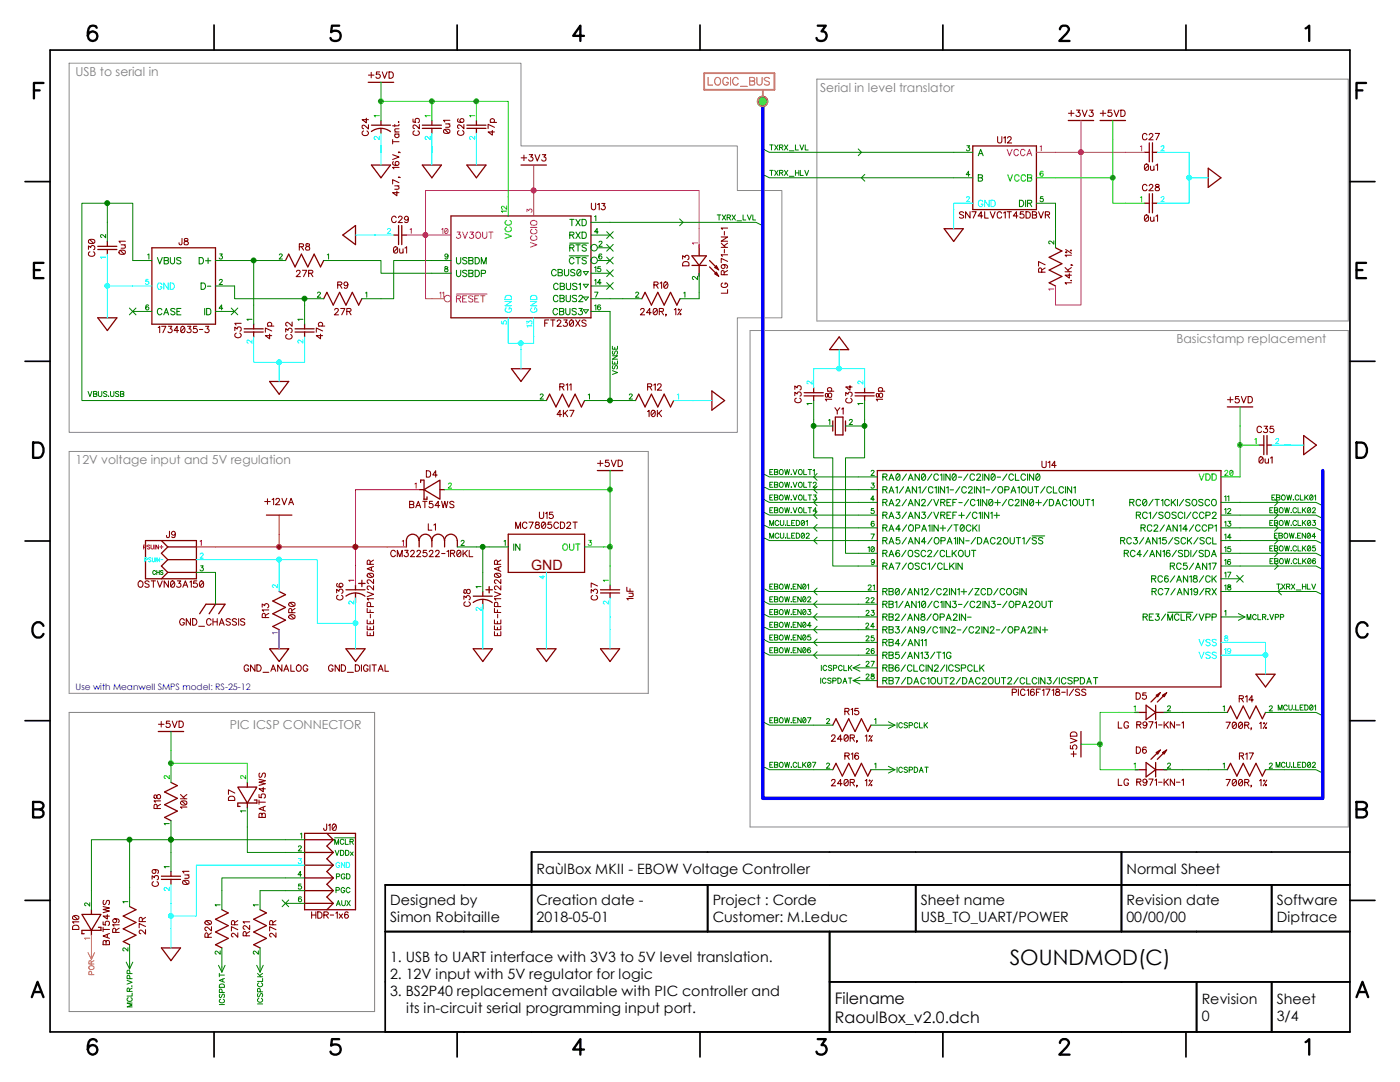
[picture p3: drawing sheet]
<svg xmlns="http://www.w3.org/2000/svg" width="279mm" height="216mm" viewBox="0 0 279 216" stroke-linecap="round" stroke-linejoin="round" font-family="sans-serif">
<defs><g id="words">
<text font-size="4.2" x="201.5" y="192.6">SOUNDMOD(C)</text>
<g font-size="3.2">
<text x="166.6" y="200.2">Filename</text>
<text x="166.6" y="204">RaoulBox_v2.0.dch</text>
</g>
<text font-size="2.8" fill="#800000" x="106" y="113.8">GND</text>
<g font-size="2.8">
<text x="107.1" y="174.4">RaùlBox MKII - EBOW Voltage Controller</text>
<text x="224.8" y="174.4">Normal Sheet</text>
<text x="77.9" y="180.6">Designed by</text>
<text x="77.9" y="184.1">Simon Robitaille</text>
<text x="107.1" y="180.6">Creation date -</text>
<text x="107.1" y="184.1">2018-05-01</text>
<text x="142.2" y="180.6">Project : Corde</text>
<text x="142.2" y="184.1">Customer: M.Leduc</text>
<text x="183.8" y="180.6">Sheet name</text>
<text x="183.8" y="184.1">USB_TO_UART/POWER</text>
<text x="224.8" y="180.6">Revision date</text>
<text x="224.8" y="184.1">00/00/00</text>
<text x="254.8" y="180.6">Software</text>
<text x="254.8" y="184.1">Diptrace</text>
<text x="77.9" y="191.9">1. USB to UART interface with 3V3 to 5V level translation.</text>
<text x="77.9" y="195.3">2. 12V input with 5V regulator for logic</text>
<text x="77.9" y="198.8">3. BS2P40 replacement available with PIC controller and</text>
<text x="81.1" y="202.2">its in-circuit serial programming input port.</text>
<text x="239.8" y="200.3">Revision</text>
<text x="239.8" y="203.8">0</text>
<text x="254.8" y="200.3">Sheet</text>
<text x="254.8" y="203.8">3/4</text>
</g>
<g font-size="2.5" fill="#808080">
<text x="15.1" y="15.1">USB to serial in</text>
<text x="163.7" y="18.3">Serial in level translator</text>
<text x="234.8" y="68.5">Basicstamp replacement</text>
<text x="15.1" y="92.6">12V voltage input and 5V regulation</text>
<text x="45.8" y="145.5">PIC ICSP CONNECTOR</text>
</g>
<text font-size="1.8" fill="#00f" x="15.1" y="137.6">Use with Meanwell SMPS model: RS-25-12</text>
</g></defs>
<path d="M0 0h279.4v215.9h-279.4z" fill-rule="evenodd" fill="#fff" stroke="#fff" stroke-width=".34"/>
<g fill="none" stroke="#008000" stroke-width=".2">
<path d="M152.2 34.8l1.3 .7h40.6M152.2 29.7l1.3 .7h40.6M153.6 34h.7M153.6 28.9h.7M154 28.9v1M154 34v1M154.6 34l.7 1M154.6 28.9l.7 1M155.3 34l-.7 1M155.3 28.9l-.7 1M155.6 34.5l.6-.1v-.3l-.6-.1v1M155.6 29.4l.6-.1v-.3l-.6-.1v1"/>
<path d="M155.9 34.5l.4 .5M155.9 29.4l.4 .5M156.5 34l.7 1M156.5 28.9l.7 1M157.2 34l-.7 1M157.2 28.9l-.7 1M157.5 35.2h1M157.5 30.1h1M158.7 28.9v1h.6M158.7 34v1M158.7 34.5h.7M159.4 34v1"/>
<path d="M159.6 28.9l.4 1 .4-1M159.7 34v1h.6M160.6 34l.4 1 .4-1M160.7 28.9v1h.6M171.3 29.7l.6 .7-.6 .7M172.6 34.8l-.7 .7 .7 .7M193 29.1h.5l-.3 .4a.34 .34 0 0 1 .3 .3 .34 .34 0 0 1-.3 .3 .34 .34 0 0 1-.3-.2M193.5 34.8h-.7l.5-.6v1M208.2 39.2h-.5l-.1 .5a.36 .36 0 0 1 .5-.1 .36 .36 0 0 1 0 .6 .36 .36 0 0 1-.5-.2M21.1 46.8v.7l-.7-.7-.3 .2v.3l.2 .1M21.4 48.2v-7.6h5.1v11.4h3.8M21.4 40.6h-5.1v39.3h92.8"/>
<path d="M29.5 50.8l.2-.1v1M43 57.1h3.8v2.5h14M43 52h14M43.8 56l.4-.2 .2 .2-.7 .8h.7M43.9 50.7h.5l-.3 .4a.34 .34 0 0 1 .3 .3 .34 .34 0 0 1-.3 .3 .34 .34 0 0 1-.4-.2M50.6 52v12.7M55.8 50.9v-.2h.3l.2 .3-.6 .7h.7M60.8 59.6h3.8M60.8 59.6v5.1M63.4 58.5l.1-.2h.3l.2 .3-.7 .7h.7M64.6 52h11.4v2.5h14M65.3 50.8l.3-.1v1"/>
<path d="M72.9 58.5l.3-.2v1M88.8 53.3v.3l.6 .3-.1 .3h-.4a.34 .34 0 0 1-.1-.4 .34 .34 0 0 1 .4-.2l.2-.2-.1-.1zM89.4 51v.1a.32 .32 0 0 1-.5 .1 .32 .32 0 0 1 0-.5h.2a.5 .5 0 0 1 .3 .6 .5 .5 0 0 1-.5 .3l-.1-.1M90 52h-11.4v7.6h-6.4M116.4 59.3h1l-.5 .6zM116.4 56.7h1l-.5 .7zM116.4 54.2h1l-.5 .7zM117.9 44.4h33l1.3 .6M117.9 59.6h10.2M117.9 57.1h3.9M117.9 46.9h3.9M117.9 54.5h3.9"/>
<path d="M118.7 43.2l.2-.1v1M118.7 58.3h.6l-.4 1M118.7 55.9l.2-.1v1M118.7 53.4l.2-.2v1M119.3 52h2.5M119.3 49.4h2.5M119.4 46.3h-.7l.5-.7v1M119.5 48.3a.3 .3 0 0 1 .4-.2 .3 .3 0 0 1 .2 .3l-.6 .7h.7M119.8 53.2h-.5v.4a.36 .36 0 0 1 .5 0 .36 .36 0 0 1 0 .6 .36 .36 0 0 1-.5-.2M120 56.4h-.7l.4-.6v1M120.1 50.8l-.2-.1a.49 .49 0 0 0-.4 .5 .49 .49 0 0 0 .5 .4 .31 .31 0 0 0 0-.5 .31 .31 0 0 0-.5 .3M121.1 48.8l1.3 1.3"/>
<path d="M121.1 46.2l1.3 1.4M121.1 51.3l1.3 1.4M121.1 56.4l1.3 1.3M121.1 53.8l1.3 1.4M122.4 48.8l-1.3 1.3M122.4 46.2l-1.3 1.4M122.4 51.3l-1.3 1.4M122.4 56.4l-1.3 1.3M122.4 53.8l-1.3 1.4M126.9 58.5l.1-.2h.3l.2 .3-.7 .7h.7M135.6 43.7l.7 .7-.7 .6M136.4 58.5l.3-.2v1"/>
<path d="M139.2 55.1v.7l-.7-.6a.3 .3 0 0 0-.3 .2 .3 .3 0 0 0 .2 .4M139.5 54.5v5.1h-3.8M143.1 42.9h.7M143.5 42.9v1M144.1 42.9l.7 1M144.8 42.9l-.7 1M145.1 43.4l.7-.1v-.3l-.7-.1v1M145.5 43.4l.3 .5M146.1 42.9l.7 1M146.8 42.9l-.7 1M147.1 44.1h.9M148.3 42.9v1h.5"/>
<path d="M149.1 42.9l.5 1 .3-1M150.2 42.9v1h.6M206.8 40.6h3.9v8.8M210.3 48v.7l-.7-.6-.3 .2v.3h.2M17.6 78.1l.3 1 .4-1M18.7 78.1l.6 .1v.3l-.2 .1 .2 .1v.3l-.6 .1zM18.7 78.6h.4M19.6 78.1l.1 .9 .2 .1 .4-.1v-.9M21.3 78.3l-.2-.2h-.4v.3l.5 .3 .1 .3-.2 .1-.4-.1M21.7 79h.1M22.1 78.1v.9l.3 .1 .3-.1v-.9M23.7 78.3l-.2-.2-.5 .2 .1 .1 .6 .4-.2 .3-.5-.1"/>
<path d="M24 78.1l.7 .1v.3l-.2 .1 .2 .2-.1 .3h-.6zM24 78.6h.5M25.8 61.5l1.3 1.3M26.5 62.1h3.8M27.1 61.5l-1.3 1.3M29.7 61l-.2-.2a.49 .49 0 0 0-.5 .6 .49 .49 0 0 0 .5 .4 .31 .31 0 0 0 .1-.5 .31 .31 0 0 0-.5 .2M43 62.1h3.8M44.4 61.5h-.7l.5-.7v1M46.1 61.5l1.4 1.3M47.5 61.5l-1.4 1.3M50.3 63.7h-1l.2 .3M60.5 63.7h-1.1l.2 .3"/>
<path d="M107.8 78.8l.1-.1 .3-.1 .2 .3-.6 .7h.7M116.4 61.8h1l-.5 .7zM116.7 79.9h10.1M117.4 78.8l.2-.2v1M117.9 62.1h3.9v17.8M118.7 61l.2-.2v1M119.8 61l-.2-.2a.49 .49 0 0 0-.4 .6 .49 .49 0 0 0 .5 .4 .31 .31 0 0 0 0-.5 .31 .31 0 0 0-.4 .2M122.2 74l1 .3-1 .4M122.2 72v.6h1v-.6M122.2 71h1l-1 .7h1M122.2 69.1v.6h1v-.6M122.3 72.9l-.1 .3 .1 .4 .3-.1 .2-.5h.4v.4l-.1 .2"/>
<path d="M122.3 70l-.1 .3 .1 .4 .3-.1 .2-.5h.4v.3l-.1 .3M122.7 69.3v.4M122.7 72.3v.3M125.6 78.8l.1-.1 .3-.1 .2 .3-.6 .7h.6M162.4 79.9v5.1M172.6 79.9v5.1M152.2 94.5l1.3 .7h21.6M152.2 97l1.3 .7h21.6M152.2 99.6l1.3 .6h21.6M153.6 99.3h.4M153.6 94.2h.4M153.6 96.7h.4"/>
<path d="M154.3 93.7h-.7v1h.7M154.3 96.2h-.7v1h.7M154.3 98.8h-.7v1h.7M154.6 99.3h.4M154.6 94.2h.4M154.6 96.7h.4M154.6 93.7l.6 .1v.3l-.2 .1 .2 .2v.3h-.6zM154.6 96.2l.6 .1v.3l-.2 .1 .2 .2v.3h-.6zM154.6 98.8h.6v.3l-.2 .2 .2 .1v.3l-.6 .1zM155.6 93.9l.1-.2a.46 .46 0 0 1 .6 .5 .46 .46 0 0 1-.7 .4zM155.6 96.4l.1-.1a.46 .46 0 0 1 .6 .5 .46 .46 0 0 1-.7 .3zM155.6 98.9l.1-.1a.46 .46 0 0 1 .6 .5 .46 .46 0 0 1-.7 .4z"/>
<path d="M156.6 93.7l.2 1 .3-1 .3 1 .2-1M156.6 96.2l.2 1 .3-1 .3 1 .2-1M156.6 98.8l.2 1 .3-1 .3 1 .2-1M157.9 97.2h.1zM157.9 94.6h.1M157.9 99.7h.1M158.3 93.7l.4 1 .3-1M158.3 96.2l.4 1 .3-1M158.3 98.8l.4 1 .3-1M159.4 93.9l.2-.2a.46 .46 0 0 1 .5 .5 .46 .46 0 0 1-.7 .4zM159.4 96.4l.2-.1a.46 .46 0 0 1 .5 .5 .46 .46 0 0 1-.7 .3zM159.4 98.9l.2-.1a.46 .46 0 0 1 .5 .5 .46 .46 0 0 1-.7 .4z"/>
<path d="M160.4 93.7v1h.6M160.4 96.2v1h.6M160.4 98.8v1h.6M161.3 93.7h.7M161.3 96.2h.7M161.3 98.8h.7M161.6 93.7v1M161.6 96.2v1M161.6 98.8v1M162.1 80.5h-1.1l.2 .3M162.3 93.9l.2-.2v1M162.3 96.5l.2-.3 .4 .1-.1 .5-.5 .4h.6"/>
<path d="M162.3 98.8h.6l-.3 .3a.35 .35 0 0 1 .3 .6 .35 .35 0 0 1-.6-.1M162.4 85v6.4h3.8v21.5h8.9M162.4 85h3.8M163.1 94.5l-.7 .7 .7 .6M163.1 97l-.7 .7 .7 .7M163.1 99.6l-.7 .6 .7 .7M165.4 83.9l.2-.2v1M168.7 85h3.9M169.5 83.9l.4-.2 .2 .3-.6 .7h.6M172.2 80.5h-1l.2 .3M172.6 85v6.4h-3.9v19h6.4M173.9 94.1v-.2h.3l.3 .2-.7 .8h.7"/>
<path d="M173.9 96.4h.6l-.3 .4a.34 .34 0 0 1 .3 .3 .34 .34 0 0 1-.3 .3 .34 .34 0 0 1-.4-.2M174.5 99.6h-.7l.4-.7v1M244.4 99.1l.2-.2v1M245 99.1l.2-.2v1M253.8 99.3h.4M254.4 99.6l.7 .6-.7 .7M254.5 98.8h-.7v1h.7M254.8 99.3h.4M254.8 98.8h.6v.3l-.2 .2 .2 .1v.3l-.6 .1zM255.8 98.9l.1-.1a.46 .46 0 0 1 .6 .5 .46 .46 0 0 1-.7 .4zM256.8 98.8l.2 1 .3-1 .3 1 .2-1M258.1 99.7h.1z"/>
<path d="M259.2 99a.37 .37 0 0 0-.4-.2 .37 .37 0 0 0-.3 .3v.3a.37 .37 0 0 0 .3 .4 .37 .37 0 0 0 .4-.3M259.5 98.8v1h.6M260.4 98.8v1M260.6 99.2l.5 .6M261.1 98.8l-.7 .6M261.5 98.8a.47 .47 0 0 1 .6 .5 .47 .47 0 0 1-.6 .4l-.1-.3zM262 99l-.6 .6M262.3 99l.3-.2v1M31 114a.28 .28 0 0 0-.3-.2 .28 .28 0 0 0-.2 .3v.2a.28 .28 0 0 0 .2 .3 .28 .28 0 0 0 .3-.2M31.3 113.8v.8M31.3 114.2h.5M31.8 113.8v.8"/>
<path d="M32.5 114l-.2-.2-.3 .2 .5 .3v.3l-.5-.1M39.2 114.2h3.8v6.4M40 112.9h.6l-.3 .4a.34 .34 0 0 1 .3 .3 .34 .34 0 0 1-.3 .4 .34 .34 0 0 1-.4-.3M91.3 109.1h5.1v8.9M92 108l.5-.2 .1 .3-.6 .7h.7M96 117.1h-1l.2 .2M96.4 109.1h5M100.6 108l.2-.2v1M152.2 117.3l1.3 .7h21.6M152.2 119.9l1.3 .7h21.6M152.2 102.1l1.3 .7h21.6M152.2 104.6l1.3 .7h21.6"/>
<path d="M152.2 107.2l1.3 .7h21.6M153.6 104.9v-1.1l.4 1.1 .4-1.1v1.1M153.6 107.4v-1l.4 1 .4-1v1M153.6 101.8h.4M153.6 117.1h.4M153.6 119.6h.4M154.3 116.5h-.7v1.1h.7M154.3 119.1h-.7v1h.7M154.3 101.3h-.7v1h.7M154.6 101.8h.4M154.6 117.1h.4M154.6 119.6h.4"/>
<path d="M154.6 116.5l.6 .1v.3l-.2 .2 .2 .1v.3l-.6 .1zM154.6 119.1l.6 .1v.3l-.2 .1 .2 .2v.3h-.6zM154.6 101.3l.6 .1v.3l-.2 .1 .2 .2v.3h-.6zM155.4 104.1a.39 .39 0 0 0-.4-.3 .39 .39 0 0 0-.3 .4v.3a.39 .39 0 0 0 .3 .4 .39 .39 0 0 0 .4-.3M155.4 106.6a.39 .39 0 0 0-.4-.2 .39 .39 0 0 0-.3 .4v.2a.39 .39 0 0 0 .3 .4 .39 .39 0 0 0 .4-.3M155.6 116.7l.1-.1a.46 .46 0 0 1 .6 .5 .46 .46 0 0 1-.7 .3zM155.6 119.3l.1-.2a.46 .46 0 0 1 .6 .5 .46 .46 0 0 1-.7 .4zM155.6 101.5l.1-.2a.46 .46 0 0 1 .6 .6 .46 .46 0 0 1-.7 .3zM155.7 103.8v.8l.3 .3 .3-.1 .1-.2v-.8M155.7 106.4v.7l.3 .3h.3l.1-.3v-.7M156.6 116.5l.2 1.1 .3-1.1 .3 1.1 .2-1.1M156.6 119.1l.2 1 .3-1 .3 1 .2-1"/>
<path d="M156.6 101.3l.2 1 .3-1 .3 1 .2-1M156.8 104.8h.1M156.8 107.3h.1M157.1 103.8v1.1h.6M157.1 106.4v1h.6M157.9 117.5h.1M157.9 102.2h.1M158 104.4h.4M158 106.9h.4M158.3 101.3l.4 1 .3-1M158.3 117.1h.4M158.3 119.6h.4"/>
<path d="M158.6 103.8h-.6v1.1h.6M158.6 106.4h-.6v1h.6M158.9 116.5h-.6v1.1h.6M158.9 119.1h-.6v1h.6M158.9 103.8h.4a.54 .54 0 0 1 .3 .6 .54 .54 0 0 1-.3 .5h-.4zM158.9 106.4h.4a.54 .54 0 0 1 .3 .5 .54 .54 0 0 1-.3 .5h-.4zM159.4 101.5l.2-.2a.46 .46 0 0 1 .5 .6 .46 .46 0 0 1-.7 .3zM159.9 116.5v1.1l-.7-1.1v1.1M159.9 119.1v1l-.7-1v1M160 103.9a.47 .47 0 0 1 .6 .5 .47 .47 0 0 1-.6 .4l-.1-.4zM160 106.4a.47 .47 0 0 1 .6 .5 .47 .47 0 0 1-.6 .5l-.1-.4zM160.3 116.6a.47 .47 0 0 1 .6 .5 .47 .47 0 0 1-.6 .4l-.1-.4z"/>
<path d="M160.3 119.1a.47 .47 0 0 1 .6 .5 .47 .47 0 0 1-.6 .5l-.1-.4zM160.4 101.3v1h.6M160.5 104.1l-.6 .6M160.5 106.6l-.6 .6M160.8 116.8l-.6 .6M160.8 119.3l-.6 .6M160.9 104.1l.2-.3v1.1M160.9 106.6a.3 .3 0 0 1 .3-.2 .3 .3 0 0 1 .3 .3l-.6 .7h.6M161.2 116.8l.2-.3v1.1M161.2 119.3l.2-.2 .4 .2-.6 .8h.6M161.3 101.3h.7M161.6 101.3v1"/>
<path d="M163 102h-.7l.5-.7v1M163.1 117.3l-.7 .7 .7 .7M163.1 119.9l-.7 .7 .7 .6M163.1 102.1l-.7 .7 .7 .7M163.1 104.6l-.7 .7 .7 .7M163.1 107.2l-.7 .7 .7 .6M172.8 119.5l.1-.2h.3l.2 .2-.6 .8h.7M173.2 109.3l.3-.2v1M173.3 116.9a.3 .3 0 0 1 .3-.2 .3 .3 0 0 1 .3 .3l-.7 .7h.7M173.8 106.6h.7l-.5 1M173.9 119.5v-.2h.3l.3 .2-.7 .8h.7M173.9 109.1h.2a.49 .49 0 0 1 .4 .6 .49 .49 0 0 1-.6 .4l-.1-.5z"/>
<path d="M174.2 116.9l.3-.2v1M174.4 101.5h-.5v.4a.36 .36 0 0 1 .5 0 .36 .36 0 0 1-.1 .5 .36 .36 0 0 1-.5-.1M174.5 109.3l-.6 .6M174.5 104.1l-.3-.1a.49 .49 0 0 0-.4 .5 .49 .49 0 0 0 .5 .5 .31 .31 0 0 0 0-.6 .31 .31 0 0 0-.4 .3M174.5 112v.1a.32 .32 0 0 1-.5 .1 .32 .32 0 0 1 0-.5l.2-.1a.5 .5 0 0 1 .3 .6 .5 .5 0 0 1-.6 .4v-.1M243.7 100.2h18.9l1.4 .7M243.7 102.8h18.9l1.4 .7M243.7 105.3h18.9l1.4 .7M243.7 110.4h18.9l1.4 .7M243.7 112.9h18.9l1.4 .7M243.7 107.9h18.9l1.4 .6M243.7 118h18.9l1.4 .7"/>
<path d="M243.7 115.5h3.8M244.4 101.6l.2-.1v1M244.4 104.2l.2-.2v1M244.4 106.7l.2-.1v1M244.4 109.3l.2-.2v1M244.4 111.8l.2-.2v1M244.4 114.3l.2-.1v1M244.4 116.9l.2-.2v1M245 114.2h.7l-.5 1M245 101.7a.3 .3 0 0 1 .4-.2 .3 .3 0 0 1 .2 .3l-.6 .7h.7M245.1 104h.5l-.3 .4a.34 .34 0 0 1 .3 .3 .34 .34 0 0 1-.2 .4 .34 .34 0 0 1-.4-.3M245.1 116.8v.3h.3a.31 .31 0 0 1 .3 .4 .31 .31 0 0 1-.5 .2h-.1a.42 .42 0 0 1 0-.5 .42 .42 0 0 1 .5-.1v-.3z"/>
<path d="M245.6 109.1h-.5l-.1 .4a.36 .36 0 0 1 .6 0 .36 .36 0 0 1-.1 .5 .36 .36 0 0 1-.5-.1M245.6 111.8l-.2-.2a.49 .49 0 0 0-.5 .6 .49 .49 0 0 0 .5 .4 .31 .31 0 0 0 .1-.5 .31 .31 0 0 0-.5 .2M245.7 107.2h-.7l.4-.6v1M246.8 114.8l1.3 1.4M248.1 114.8l-1.3 1.4M253.4 101.8h.4M253.4 104.4h.4M253.4 109.4h.4M253.4 112h.4M254 101.3h-.6v1h.6M254 103.8h-.6v1.1h.6M254 108.9h-.6v1h.6"/>
<path d="M254.1 111.5h-.7v1h.7M254.3 101.8h.5M254.3 104.4h.5M254.3 109.4h.5M254.3 106.9h.4M254.3 101.3h.5l.2 .2-.2 .3 .2 .2-.1 .3h-.6zM254.3 103.8h.5l.2 .3-.2 .3 .2 .1-.1 .3-.6 .1zM254.3 108.9h.5l.2 .2-.2 .3 .2 .2-.1 .3h-.6zM254.4 112h.4M254.4 102.1l.7 .7-.7 .7M254.4 104.6l.7 .7-.7 .7M254.4 109.7l.7 .7-.7 .7"/>
<path d="M254.4 112.3l.7 .6-.7 .7M254.4 107.2l.7 .7-.7 .6M254.4 111.5h.6v.3l-.2 .2 .3 .1-.1 .3-.6 .1zM254.8 116.5h.7M254.9 106.4h-.6v1h.6M255.1 116.5v1.1M255.2 106.4h.5l.2 .2-.2 .3 .2 .2-.1 .3h-.6zM255.2 106.9h.5M255.5 101.3a.47 .47 0 0 1 .6 .5 .47 .47 0 0 1-.7 .4l-.1-.5zM255.5 103.9a.47 .47 0 0 1 .6 .5 .47 .47 0 0 1-.7 .3l-.1-.5zM255.5 109a.47 .47 0 0 1 .6 .5 .47 .47 0 0 1-.7 .3l-.1-.5zM255.5 111.5a.47 .47 0 0 1 .6 .5 .47 .47 0 0 1-.7 .4v-.6z"/>
<path d="M255.7 117.3l-.6 .7 .6 .7M255.8 116.5l.7 1.1M256.4 101.3l.2 1 .2-1 .3 1 .2-1M256.4 103.8l.2 1.1 .2-1.1 .3 1.1 .2-1.1M256.4 108.9l.2 1 .2-1 .3 1 .2-1M256.4 111.5l.3 1 .2-1 .2 1 .3-1M256.4 106.4a.47 .47 0 0 1 .6 .5 .47 .47 0 0 1-.7 .4l-.1-.5zM256.5 116.5l-.7 1.1M256.8 117.1l.5-.1 .1-.4-.6-.1v1.1M257.1 117.1l.3 .5M257.3 106.4l.3 1 .2-1 .2 1 .3-1M257.7 109.9h.1"/>
<path d="M257.7 102.2h.1M257.7 104.8h.1M257.7 112.4h.1M257.7 116.5l.7 1.1M258.4 116.5l-.7 1.1M258.6 107.3h.1M258.7 117.7h.9M258.7 101.6a.37 .37 0 0 0-.4-.3 .37 .37 0 0 0-.3 .4v.2a.37 .37 0 0 0 .3 .4 .37 .37 0 0 0 .4-.2M258.7 104.1a.37 .37 0 0 0-.4-.3 .37 .37 0 0 0-.3 .4v.3a.37 .37 0 0 0 .3 .4 .37 .37 0 0 0 .4-.3M258.7 109.2a.37 .37 0 0 0-.4-.3 .37 .37 0 0 0-.3 .4v.3a.37 .37 0 0 0 .3 .3 .37 .37 0 0 0 .4-.2M258.8 111.7a.39 .39 0 0 0-.4-.2 .39 .39 0 0 0-.3 .3 .45 .45 0 0 0 .1 .6 .45 .45 0 0 0 .6 0v-.2M259 106.9h.3"/>
<path d="M259 101.3v1h.6M259 103.8v1.1h.6M259 108.9v1h.6M259.1 111.5v1h.6M259.6 106.4h-.6v1h.6M259.9 101.3v1M259.9 103.8v1.1M259.9 108.9v1M259.9 116.5v1.1M259.9 117.1h.7M260 111.5v1M260.2 101.7l.4 .6"/>
<path d="M260.2 104.3l.4 .6M260.2 109.3l.4 .6M260.2 111.9l.4 .6M260.6 106.4v1l-.7-1v1M260.6 101.3l-.7 .7M260.6 103.8l-.7 .7M260.6 108.9l-.7 .7M260.6 116.5v1.1M260.6 111.5l-.6 .6M260.9 116.5v1.1h.6M261 106.4a.5 .5 0 0 1 .6 .4 .5 .5 0 0 1-.4 .6l-.3-.2v-.4zM261.1 101.3a.51 .51 0 0 1 .5 .4 .51 .51 0 0 1-.3 .6l-.4-.1v-.5z"/>
<path d="M261.1 103.9a.51 .51 0 0 1 .5 .4 .51 .51 0 0 1-.3 .6l-.4-.2v-.4zM261.1 109a.51 .51 0 0 1 .5 .3 .51 .51 0 0 1-.3 .6l-.4-.1v-.5zM261.1 111.5a.47 .47 0 0 1 .6 .5 .47 .47 0 0 1-.6 .4l-.2-.3zM261.5 106.6l-.6 .6M261.5 101.5l-.6 .7M261.5 104.1l-.6 .6M261.5 109.1l-.6 .7M261.6 111.7l-.6 .6M261.8 116.5l.4 1.1 .4-1.1M262 101.6l.1-.3h.3l.1 .2-.1 .4-.5 .4h.7M262 103.8h.5l-.3 .4a.35 .35 0 0 1 .3 .6 .35 .35 0 0 1-.6-.1M262.5 108.9h-.5v.4a.36 .36 0 0 1 .5 .1 .36 .36 0 0 1-.1 .5 .36 .36 0 0 1-.5-.1"/>
<path d="M262.5 111.6v-.1a.51 .51 0 0 0-.6 .4 .51 .51 0 0 0 .3 .6 .3 .3 0 0 0 .4-.3 .3 .3 0 0 0-.3-.3 .3 .3 0 0 0-.3 .2M262.6 107.1h-.8l.5-.7v1M152.2 122.4l1.3 .7h21.6M152.2 125l1.3 .6h21.6M152.2 127.5l1.3 .7h21.6M152.2 130l1.3 .7h21.6M153.6 122.1h.4M153.6 124.7h.4M153.6 127.2h.4M153.6 129.8h.4M154.3 121.6h-.7v1h.7M154.3 124.2h-.7v1h.7"/>
<path d="M154.3 126.7h-.7v1h.7M154.3 129.2h-.7v1.1h.7M154.6 122.1h.4M154.6 124.7h.4M154.6 127.2h.4M154.6 129.8h.4M154.6 121.6l.6 .1v.3l-.2 .1 .2 .2v.3h-.6zM154.6 124.2h.6v.3l-.2 .2 .2 .1v.3l-.6 .1zM154.6 126.7l.6 .1v.3l-.2 .1 .2 .2v.3h-.6zM154.6 129.2l.6 .1v.3l-.2 .2 .2 .1v.3l-.6 .1zM155.6 121.8l.1-.1a.46 .46 0 0 1 .6 .5 .46 .46 0 0 1-.7 .3zM155.6 124.3l.1-.1a.46 .46 0 0 1 .6 .5 .46 .46 0 0 1-.7 .4z"/>
<path d="M155.6 126.9l.1-.2a.46 .46 0 0 1 .6 .6 .46 .46 0 0 1-.7 .3zM155.6 129.4l.1-.1a.46 .46 0 0 1 .6 .5 .46 .46 0 0 1-.7 .3zM156.6 121.6l.2 1 .3-1 .3 1 .2-1M156.6 124.2l.2 1 .3-1 .3 1 .2-1M156.6 126.7l.2 1 .3-1 .3 1 .2-1M156.6 129.2l.2 1.1 .3-1.1 .3 1.1 .2-1.1M157.9 122.6h.1zM157.9 120h.1M157.9 125.1h.1M157.9 127.6h.1M157.9 130.2h.1M158.3 122.1h.4"/>
<path d="M158.3 124.7h.4M158.3 127.2h.4M158.3 129.8h.4M158.9 121.6h-.6v1h.6M158.9 124.2h-.6v1h.6M158.9 126.7h-.6v1h.6M158.9 129.2h-.6v1.1h.6M159.9 121.6v1l-.7-1v1M159.9 124.2v1l-.7-1v1M159.9 126.7v1l-.7-1v1M159.9 129.2v1.1l-.7-1.1v1.1M160.3 121.7a.47 .47 0 0 1 .6 .4 .47 .47 0 0 1-.6 .5l-.1-.4z"/>
<path d="M160.3 124.2a.47 .47 0 0 1 .6 .5 .47 .47 0 0 1-.6 .4l-.1-.3zM160.3 126.7a.47 .47 0 0 1 .6 .5 .47 .47 0 0 1-.6 .5l-.1-.4zM160.3 129.3a.47 .47 0 0 1 .6 .5 .47 .47 0 0 1-.6 .4l-.1-.4zM160.8 121.8l-.6 .7M160.8 124.4l-.6 .6M160.8 126.9l-.6 .7M160.8 129.5l-.6 .6M161.2 121.6h.6l-.3 .4a.35 .35 0 0 1 .3 .6 .35 .35 0 0 1-.6-.1M161.7 126.7h-.5v.4a.37 .37 0 0 1 .5 0 .37 .37 0 0 1 0 .6 .37 .37 0 0 1-.5-.1M161.7 129.4v-.1a.5 .5 0 0 0-.6 .4 .5 .5 0 0 0 .4 .6l.1-.1a.31 .31 0 0 0 .1-.5 .31 .31 0 0 0-.5 .1v.1M161.9 124.8h-.7l.4-.6v1M163.1 122.4l-.7 .7 .7 .7"/>
<path d="M163.1 125l-.7 .6 .7 .7M163.1 127.5l-.7 .7 .7 .7M163.1 130l-.7 .7 .7 .7M163.8 135.3v1.1M163.9 132.8v1M164.8 135.6a.47 .47 0 0 0-.7 0 .47 .47 0 0 0 .2 .7l.3 .1 .2-.3M165 133a.46 .46 0 0 0-.8 0 .46 .46 0 0 0 .3 .7l.3 .1 .2-.2M165.9 135.5l-.3-.2-.4 .2 .1 .2 .5 .2 .1 .2-.3 .3-.4-.2M166 132.9l-.2-.1-.5 .1 .1 .3 .5 .1 .1 .2-.2 .3-.5-.2M166.2 135.8h.6v-.4l-.6-.1v1.1M166.3 133.3h.6l.1-.4-.7-.1v1M167.2 135.3h.4a.58 .58 0 0 1 .3 .5 .58 .58 0 0 1-.3 .6h-.4z"/>
<path d="M168.1 133a.46 .46 0 0 0-.8 0 .46 .46 0 0 0 .3 .7l.3 .1 .2-.2M168.2 136.4l.4-1.1 .4 1.1M168.4 136h.5M168.4 132.8v1h.6M169.3 132.8v1M169.3 135.3h.7M169.6 133.2l.4 .6M169.7 135.3v1.1M170 132.8l-.7 .6M170.3 133.3l1.3 .6M170.3 133.3h4.8M170.3 135.8l1.3 .7"/>
<path d="M170.3 135.8h4.8M171.6 132.6l-1.3 .7M171.6 135.1l-1.3 .7M172.8 124.5l.1-.1 .3-.1 .2 .3-.6 .7h.6M172.8 122l.1-.2h.3l.2 .3-.6 .7h.7M172.8 127.1l.1-.2h.3l.2 .3-.6 .7h.7M172.8 132.2l.1-.2h.3l.2 .2-.6 .8h.7M172.8 134.7l.1-.2h.3l.2 .3-.6 .7h.7M172.9 129.6a.3 .3 0 0 1 .3-.2 .3 .3 0 0 1 .3 .3l-.7 .7h.7M173.8 132h.7l-.5 1M173.9 134.5v.3l.6 .4-.1 .3h-.4a.34 .34 0 0 1-.2-.4 .34 .34 0 0 1 .5-.2l.2-.2-.1-.2zM173.9 121.8h.6l-.3 .4a.34 .34 0 0 1 .3 .3 .34 .34 0 0 1-.3 .3 .34 .34 0 0 1-.4-.2"/>
<path d="M174.4 126.9h-.5v.4a.36 .36 0 0 1 .5 0 .36 .36 0 0 1-.1 .5 .36 .36 0 0 1-.5-.1M174.5 129.5l-.3-.1a.49 .49 0 0 0-.4 .5 .49 .49 0 0 0 .5 .5 .31 .31 0 0 0 0-.6 .31 .31 0 0 0-.4 .3M174.5 125h-.7l.4-.7v1M243.7 123.1h4.8M244.4 122l.2-.2v1M247.1 122.4l1.4 .7M248.5 123.1l-1.4 .7M248.9 123.7v-1.1l.4 1.1 .3-1.1v1.1M250.7 122.9a.44 .44 0 0 0-.7-.1 .44 .44 0 0 0 .1 .7l.4 .2 .2-.3M251 122.6v1.1h.6M252 123.1h.6v-.4l-.6-.1v1.1M252.3 123.1l.3 .6"/>
<path d="M253 123.5h.1M253.4 122.6l.4 1.1 .4-1.1M254.5 123.1h.6v-.4l-.6-.1v1.1M255.5 123.1h.6l.1-.4-.7-.1v1.1M152.2 152.9l1.3 .7h12.7M152.2 144l1.3 .7h12.7M153.6 152.6h.4M153.6 143.7h.4M154.3 152.1h-.7v1h.7M154.3 143.2h-.7v1h.7M154.6 152.6h.4M154.6 143.7h.4"/>
<path d="M154.6 152.1l.6 .1v.3l-.2 .1 .2 .2v.3h-.6zM154.6 143.2l.6 .1v.3l-.2 .1 .2 .2v.3h-.6zM155.6 152.3l.1-.2a.46 .46 0 0 1 .6 .6 .46 .46 0 0 1-.7 .3zM155.6 143.4l.1-.1a.46 .46 0 0 1 .6 .5 .46 .46 0 0 1-.7 .3zM156.6 152.1l.2 1 .3-1 .3 1 .2-1M156.6 143.2l.2 1 .3-1 .3 1 .2-1M157.9 153.1h.1zM157.9 144.1h.1M158.3 143.7h.4M158.9 143.2h-.6v1h.6M159 152.4a.37 .37 0 0 0-.4-.3 .37 .37 0 0 0-.3 .4v.2a.37 .37 0 0 0 .3 .4 .37 .37 0 0 0 .4-.2M159.3 152.1v1h.6"/>
<path d="M159.9 143.2v1l-.7-1v1M160.2 152.1v1M160.3 143.3a.47 .47 0 0 1 .6 .4 .47 .47 0 0 1-.6 .5l-.1-.4zM160.4 152.5l.5 .6M160.8 143.4l-.6 .7M160.9 152.1l-.7 .7M161.2 143.2h.6l-.5 1M161.3 152.1a.47 .47 0 0 1 .5 .5 .47 .47 0 0 1-.5 .5l-.1-.4zM161.8 152.3l-.6 .7M162.1 152.1h.7l-.5 1M165 143.6l.1-.2h.3l.2 .3-.7 .7h.7M165 152.5l.1-.2h.3l.2 .3-.7 .7h.7"/>
<path d="M173.8 153.6h4.8M173.8 144.7h4.8M174.5 143.6l.3-.2v1M174.5 152.4l.3-.1v1M177.3 144l1.3 .7M177.3 152.9l1.3 .7M178.6 144.7l-1.3 .7M178.6 153.6l-1.3 .7M179 144.2v1M179 153.1v1M180.1 144.4a.47 .47 0 0 0-.7 .1 .47 .47 0 0 0 .1 .7h.3l.3-.2M180.1 153.3a.47 .47 0 0 0-.7 0 .47 .47 0 0 0 .1 .8h.3l.3-.2"/>
<path d="M181.1 144.4l-.3-.2-.4 .2 .1 .2 .5 .2 .1 .1-.3 .3-.4-.1M181.1 153.2l-.3-.1-.4 .1 .1 .3 .5 .2 .1 .1-.3 .3-.4-.1M181.4 144.7h.6l.1-.4-.7-.1v1M181.4 153.6h.6l.1-.4-.7-.1v1M182.5 153.1h.3a.58 .58 0 0 1 .3 .5 .58 .58 0 0 1-.3 .5h-.3zM183.2 144.4a.47 .47 0 0 0-.8 .1 .47 .47 0 0 0 .2 .7h.3l.3-.2M183.5 154.1l.4-1 .3 1M183.5 144.2v1h.6M183.6 153.8h.5M184.4 144.2v1M184.6 153.1h.7M184.7 144.7l.4 .5"/>
<path d="M184.9 153.1v1M185.1 144.2l-.7 .7M232.2 142.2h12.7M232.2 153.6h12.7M233 141.1l.4-.3 .2 .3-.6 .8h.6M233 152.5l.4-.2 .2 .3-.6 .7h.6M244.1 141l.2-.2v1.1M244.1 152.4l.2-.1v1M252.6 142.2h10l1.4 .6M252.6 153.6h10l1.4 .7M253.3 141.1l.4-.3 .2 .3-.6 .8h.7M253.3 152.5l.4-.2 .2 .3-.6 .7h.7"/>
<path d="M254.7 153.1v-1l.4 1 .3-1v1M255.1 141.7v-1l.4 1 .4-1v1M256.5 152.4a.37 .37 0 0 0-.5-.3 .37 .37 0 0 0-.3 .4v.2a.37 .37 0 0 0 .3 .4 .37 .37 0 0 0 .5-.2M256.8 152.1v.9l.2 .1 .4-.1v-.9M256.9 140.9a.39 .39 0 0 0-.4-.2 .39 .39 0 0 0-.3 .4v.2a.39 .39 0 0 0 .3 .4 .39 .39 0 0 0 .4-.3M257.2 140.7v.7l.3 .3 .2-.1 .2-.2v-.7M257.7 153.1h.2zM258.1 152.1v1h.6M258.2 141.6h.1M258.6 140.7v1h.6M259 152.6h.4M259.5 141.2h.3"/>
<path d="M259.6 152.1h-.6v1h.6M259.9 152.1h.4a.54 .54 0 0 1 .3 .5 .54 .54 0 0 1-.3 .5h-.4zM260.1 140.7h-.6v1h.6M260.4 140.7h.3a.54 .54 0 0 1 .4 .5 .54 .54 0 0 1-.4 .5h-.3zM261.1 152.1a.51 .51 0 0 1 .5 .4 .51 .51 0 0 1-.3 .6l-.4-.1v-.5zM261.5 140.7a.47 .47 0 0 1 .6 .5 .47 .47 0 0 1-.6 .4l-.1-.3zM261.5 152.3l-.6 .7M262 152.4l.1-.3h.3l.1 .2-.1 .4-.5 .4h.7M262 140.9l-.6 .6M262.3 140.9l.3-.2v1M25.5 179.9h-1l.2 .3M25.9 167.6h-7.7v13.9"/>
<path d="M33.8 172.9h-1l.2 .3M33.8 164.3h-1l.2 .3M34.1 173.9v-6.3h-8.2v13.3M34.1 167.6h.1M34.1 167.6h26.7M34.1 163.7v3.9M49 161.8h-1l.2 .3M49.4 161.2v8.9h11.4M56.3 179.6l1.3 1.3M57.6 179.6l-1.3 1.3M59.6 169v-.2h.3l.3 .3-.7 .7h.7M59.9 166.4l.3-.2v1.1"/>
<path d="M60.1 176.4h-.5v.4a.36 .36 0 0 1 .5 0 .36 .36 0 0 1-.1 .5 .36 .36 0 0 1-.5-.1M60.2 179.1l-.3-.2a.49 .49 0 0 0-.4 .6 .49 .49 0 0 0 .5 .4 .31 .31 0 0 0 0-.5 .31 .31 0 0 0-.4 .2M60.2 174.5h-.7l.4-.6v1M60.8 175.2h-16.5v6.3M60.8 177.7h-8.9v3.8M66.8 168.5v-1l.4 1 .4-1v1M66.8 167.2h4M66.9 169.7l.4 1 .3-1M67.1 177.6h.5l.1-.4-.6-.1v1M67.1 174.9l.7-.1v-.3l-.7-.1v1M67.9 169.7h.4a.54 .54 0 0 1 .3 .5 .54 .54 0 0 1-.3 .5h-.4zM68.2 179.7v.7l.3 .3h.2l.2-.3v-.7"/>
<path d="M68.6 167.7a.43 .43 0 0 0-.6 0 .43 .43 0 0 0 0 .6 .43 .43 0 0 0 .6 0v-.1M68.8 177.3a.47 .47 0 0 0-.7 0 .47 .47 0 0 0 .1 .8h.3l.2-.1 .1-.3h-.3M68.8 174.6a.37 .37 0 0 0-.4-.2 .37 .37 0 0 0-.3 .4v.2a.36 .36 0 0 0 .4 .4 .36 .36 0 0 0 .3-.4h-.2M68.9 167.5v1h.6M69 169.7h.3a.54 .54 0 0 1 .4 .5 .54 .54 0 0 1-.4 .5h-.3zM69.2 174.4h.3a.54 .54 0 0 1 .4 .5 .54 .54 0 0 1-.4 .5h-.3zM69.2 179.7l.7 1M69.8 167.9h.7v-.3l-.7-.1v1M69.8 177.3a.47 .47 0 0 0-.7 0 .47 .47 0 0 0 .2 .8h.3l.2-.2M69.9 179.7l-.7 1M69.9 170l.6 .7M70.2 167.9l.3 .6"/>
<path d="M70.5 170l-.6 .7M17.9 180.1v.7l-.7-.6-.3 .1v.3l.2 .1M25.2 192l.7 1.3M25.4 195.6l1 .4-1 .4M25.5 189.1v.7l-.7-.7a.3 .3 0 0 0-.3 .3 .3 .3 0 0 0 .3 .3M25.6 199.1a.37 .37 0 0 0-.2 .4 .37 .37 0 0 0 .3 .3h.3a.37 .37 0 0 0 .4-.3 .37 .37 0 0 0-.3-.4M25.8 197.8l-.1-.6h-.3v.6h1M25.9 188.5v4.8M25.9 195.3l-.1-.6-.4-.1v.7h1M25.9 194.3l-.1-.6-.4-.1v.7h1M26.3 196.8h.1M26.4 198.2v.6h-1"/>
<path d="M26.4 197.1l-.6 .4M26.5 192l-.6 1.3M43.6 192.6l.7 1.4M43.8 194.6h1M43.8 194.2v.7M43.9 196.4h.8l.1 .6h-1zM43.9 198.4l-.1 .2 .1 .5 .3-.1 .3-.6 .2 .1v.6M43.9 189.7v.7l-.7-.6a.3 .3 0 0 0-.3 .3 .3 .3 0 0 0 .3 .3M43.9 180.6h-1l.2 .2M44 199.4a.37 .37 0 0 0-.2 .4 .37 .37 0 0 0 .4 .3h.2a.37 .37 0 0 0 .4-.3 .37 .37 0 0 0-.3-.4M44.3 189.1v4.9M44.3 198l-.1-.6h-.3l-.1 .6h1"/>
<path d="M44.4 195.4v.5M44.8 195.2l-1 .4 1 .4M44.9 192.6l-.6 1.4M51.2 192.6l.7 1.4M51.4 194.9h1M51.4 194.2l.7 .7M51.5 198.2l-.1 .3 .1 .4 .3-.1 .3-.6 .3 .3-.1 .4M51.6 189.7v.7l-.8-.6a.3 .3 0 0 0-.3 .3 .3 .3 0 0 0 .3 .3M51.6 180.6h-1.1l.3 .2M51.6 199.2a.39 .39 0 0 0-.2 .5 .39 .39 0 0 0 .4 .3h.2a.39 .39 0 0 0 .4-.3 .39 .39 0 0 0-.2-.5M51.6 196.1a.39 .39 0 0 0-.2 .5 .39 .39 0 0 0 .4 .3h.2a.39 .39 0 0 0 .4-.3 .39 .39 0 0 0-.2-.5M51.9 189.1v4.9"/>
<path d="M51.9 197.9v-.6h-.4l-.1 .6h1M52.4 195.2v.6h-1M52.4 194.2l-.6 .4M52.5 192.6l-.6 1.4M57 180.3h3.8M67.1 180.7l.4-1 .4 1M67.3 180.4h.5M26.4 200.2h-1l1 .3-1 .4h1M43.8 200.4h1M51.4 200.3h1"/>
<circle cx="118.6" cy="49.4" r=".64"/>
<circle cx="118.6" cy="52" r=".64"/>
</g>
<path d="M13.8 142.2h61v59.6h-61z" fill="none" stroke="#808080" stroke-width=".2"/>
<path d="M13.8 12.6h90.2v16.5h43.2v8.9h8.8v25.4h-8.8v22.9h-133.4zM163 15.8h106.1v48.3h-106.1zM149.7 66h119.4v99h-119.4zM13.8 90.1h115.6v48.2h-115.6z" fill="none" stroke="#8a8a8a" stroke-width=".2"/>
<path d="M55.4 126.2h-1l.2 .3M55.7 125.6v3.9" fill="none" stroke="#b818fc" stroke-width=".2"/>
<g fill="none" stroke="#0ff" stroke-width=".2">
<path d="M75.7 27.2v.7l-.7-.7a.3 .3 0 0 0-.3 .3 .3 .3 0 0 0 .2 .3M76 26.6v6.3M85.9 27.2v.7l-.8-.7a.3 .3 0 0 0-.3 .3 .3 .3 0 0 0 .3 .3M86.2 26.6v6.3M94.7 27.2v.7l-.7-.7a.3 .3 0 0 0-.3 .3 .3 .3 0 0 0 .3 .3M95.1 26.6v6.3M192.9 39.5l.1-.2 .3-.1 .2 .3-.6 .8h.6M231 30.4h6.3v5.1M231.7 29.3l.5-.2 .1 .3-.6 .7h.7M231.7 39.5l.5-.3 .1 .3-.6 .8h.7M237.3 35.5v5.1h-6.3M237.3 35.5h3.8"/>
<path d="M21.1 51.3h-1l.2 .3M21.4 50.7v6.4h8.9M21.4 57.1v6.3M29.6 55.8h-.5v.4a.36 .36 0 0 1 .5 0 .36 .36 0 0 1 0 .5 .36 .36 0 0 1-.6-.1M71 46.9h7.6M74.8 46.9h.1M77.3 45.8l.1-.2h.3l.2 .3-.6 .7h.7M194.1 40.6h-3.8v5M50.3 67.8v.7l-.7-.6a.3 .3 0 0 0-.3 .2 .3 .3 0 0 0 .2 .4M50.6 67.2v5.1h5.1M55.7 72.3v3.8M60.5 67.8v.7l-.8-.6a.3 .3 0 0 0-.3 .2 .3 .3 0 0 0 .3 .4"/>
<path d="M60.8 67.2v5.1h-5.1M100.1 64.1v.5h.4a.36 .36 0 0 1 0-.5 .36 .36 0 0 1 .6 .1 .36 .36 0 0 1-.2 .5M101.4 63.4v5.1h2.6v5.1M105.2 64.6v-.5l.3 .2a.35 .35 0 0 1 .6-.2 .35 .35 0 0 1-.1 .6M106.2 65h-1l.2 .3M106.5 63.4v5.1h-2.5M134.5 79.9h7.6M135.2 78.8l.2-.2v1M138.3 79.9h.1M162.1 76v.7l-.8-.7-.3 .2 .1 .3 .2 .1M167.5 73.6h5.1v3.8M167.5 73.6h-5.1v3.8"/>
<path d="M167.5 69.8v3.8M172.2 76v.7l-.7-.7-.3 .2v.3l.2 .1M253.8 88.8h6.4M254.6 87.7l.4-.2 .2 .3-.6 .7h.6M28.9 111.7h.4l.1-.3-.5-.1v.8M30.1 111.4l-.1-.1-.4 .1 .5 .4-.1 .3-.4-.1M30.4 111.3v.5l.2 .3 .3-.1v-.7M31.1 111.3v.8M31.9 111.3v.8l-.5-.8v.8M32.1 111.7h.4M39.2 111.7h16.5v6.3M40 110.6l.4-.2 .2 .3-.7 .7h.7"/>
<path d="M55.4 116.6v.7l-.7-.6-.3 .1v.3l.2 .1M55.7 111.7h7.6v12.7h7.7M70.6 119.9v.7l-.7-.7a.3 .3 0 0 0-.3 .3 .3 .3 0 0 0 .2 .3M71 119.3v10.2M108.4 114.8v.7l-.7-.4h1M109.1 114.2v15.3M121.4 119.9v.7l-.7-.7a.3 .3 0 0 0-.3 .3 .3 .3 0 0 0 .2 .3M121.8 119.3v10.2M96 121.2v.6l-.7-.6a.3 .3 0 0 0-.3 .3 .3 .3 0 0 0 .2 .3M96.4 120.6v8.9M243.7 128.2h8.9v2.5M243.7 130.7h8.9"/>
<path d="M244.4 129.6l.2-.2v1M244.4 127l.1 .2a.38 .38 0 0 1 .5 .2 .38 .38 0 0 1-.1 .5l-.4-.1-.1-.2 .6-.4v-.2l-.1-.1zM245.6 129.8v.1a.32 .32 0 0 1-.5 0 .32 .32 0 0 1 0-.4l.2-.1a.5 .5 0 0 1 .3 .6 .5 .5 0 0 1-.5 .4l-.1-.1M252.6 130.7v3.8M33.8 177v.7l-.7-.6a.3 .3 0 0 0-.3 .3 .3 .3 0 0 0 .2 .3M59.6 171.3h.6l-.3 .4a.34 .34 0 0 1 .3 .3 .34 .34 0 0 1-.3 .4 .34 .34 0 0 1-.4-.3M60.8 172.6h-21.6v10.2h-5.1v-6.4M67.8 172.3a.37 .37 0 0 0-.4-.2 .37 .37 0 0 0-.3 .4v.2a.36 .36 0 0 0 .3 .4 .36 .36 0 0 0 .4-.4h-.2M68.8 172.1v1l-.7-1v1M69.1 172.1h.3a.54 .54 0 0 1 .4 .5 .54 .54 0 0 1-.4 .5h-.3zM34.1 182.8v6.3"/>
</g>
<g fill="#0ff" stroke="#0ff" stroke-width=".2">
<circle cx="103.9" cy="68.5" r=".49"/>
<circle cx="237.3" cy="35.5" r=".49"/>
<circle cx="252.5" cy="130.7" r=".49"/>
<circle cx="167.4" cy="73.6" r=".49"/>
<circle cx="34.1" cy="182.8" r=".49"/>
<circle cx="55.7" cy="111.7" r=".49"/>
<circle cx="70.9" cy="124.4" r=".49"/>
<circle cx="21.4" cy="57" r=".49"/>
<circle cx="55.7" cy="72.3" r=".49"/>
</g>
<g fill="none" stroke="#ea1515" stroke-width=".2">
<path d="M82.8 96.6l.3-.2v1M83.7 97.7h-12.7v19.1M28.7 109.2l.4-.1v-.3h-.4v.8M29.9 108.9l-.4-.1-.1 .2 .4 .2 .1 .2-.2 .2-.3-.2M30.1 108.8v.5l.3 .3 .2-.2v-.6M30.9 108.8v.8M31.6 108.8v.8l-.5-.8v.8M31.9 109.1h.6M32.2 108.8v.7M39.9 108l.3-.2v1M55.7 102.8v6.3h-16.5M55.7 109.1h25.4"/>
<path d="M70.6 115.8h-1l.2 .2M80.3 108l.2-.2v1"/>
</g>
<g fill="#ea1515" stroke="#ea1515" stroke-width=".2">
<circle cx="55.7" cy="109.1" r=".49"/>
<circle cx="70.9" cy="109.1" r=".49"/>
</g>
<g fill="none" stroke="#d92488" stroke-width=".2">
<path d="M106.5 32.9v5.1h33v11.4M206.8 30.4h21.6M207.6 29.3l.2-.2v1M215.7 24v36.9h-5v-3.8M227.6 29.3l.2-.2v1M81.1 46.9h3.8M81.8 45.8l.3-.2v1M84.9 46.9v12.7h3.7M84.9 46.9h.1M87.8 58.5l.2-.2v1M88.1 45.8l.3-.2v1M88.3 58.5l.3-.2v1"/>
<path d="M88.9 45.6h.1a.49 .49 0 0 1 .4 .6 .49 .49 0 0 1-.5 .4l-.2-.5zM89.4 45.8l-.6 .6M105.2 42.2v-.5l.3 .3a.35 .35 0 0 1 .6-.2 .35 .35 0 0 1-.1 .6M106.5 43.1v-5.1h-21.6v8.9h5.1M139.2 48.5h-1l.2 .2M210.3 57.7h-1l.2 .2"/>
<circle cx="89.3" cy="59.6" r=".66"/>
</g>
<g fill="#d92488" stroke="#d92488" stroke-width=".2">
<circle cx="84.9" cy="46.9" r=".49"/>
<circle cx="106.5" cy="38" r=".49"/>
<circle cx="215.7" cy="30.4" r=".49"/>
</g>
<g fill="#008000" stroke="#008000" stroke-width=".2">
<circle cx="96.3" cy="109.1" r=".49"/>
<circle cx="34.1" cy="167.5" r=".49"/>
<circle cx="25.8" cy="167.5" r=".49"/>
<circle cx="60.8" cy="59.6" r=".49"/>
<circle cx="50.6" cy="52" r=".49"/>
<circle cx="21.4" cy="40.5" r=".49"/>
<circle cx="121.7" cy="79.9" r=".49"/>
<circle cx="162.4" cy="85" r=".49"/>
<circle cx="172.5" cy="85" r=".49"/>
</g>
<g fill="none" stroke="#00e100" stroke-width=".2">
<path d="M76 16.4v7.6M75.7 23.1h-1l.2 .2M76 20.2h.1M76 20.2h10.2M85.9 23.1h-1.1l.2 .2M86.2 20.2h8.9M86.2 20.2v3.8M94.7 23.1h-1l.2 .2M95.1 20.2h6.3v22.9M95.1 20.2v3.8M206.8 35.5h15.3v5.1h6.3M208.2 34.3l-.3-.1a.49 .49 0 0 0-.4 .5 .49 .49 0 0 0 .6 .4 .33 .33 0 0 0 0-.5 .33 .33 0 0 0-.5 .2"/>
<path d="M222.1 24v11.5M227.6 39.4l.2-.2v1.1M101.1 42.1h-1l.2 .3M101.1 41.1v.7l-.7-.7a.3 .3 0 0 0-.3 .3 .3 .3 0 0 0 .2 .3M88.7 97.7h33.1M89.5 96.6l.4-.2 .2 .3-.6 .7h.6M121.8 97.7v11.4h-5.1M121.8 93.9v3.8M244.4 94.1l.5-.2 .1 .2-.6 .8h.7M245.4 94l.3-.1a.53 .53 0 0 1 .4 .5 .53 .53 0 0 1-.4 .5l-.3-.2zM246 94l-.6 .7M247.5 81.2v7.6"/>
<path d="M247.5 88.8v6.4h-3.8M247.5 88.8h3.8M250.4 87.7l.3-.2v1M117.5 107.8h.5l-.3 .4a.34 .34 0 0 1 .4 .3 .34 .34 0 0 1-.3 .4 .34 .34 0 0 1-.4-.3M121.4 115.8h-1l.2 .2M121.8 109.1v7.7M33.8 154.7v.7l-.7-.6-.3 .1v.3l.2 .1M34.1 152.3h15.3v3.8M34.1 146v10.1M49 154.7v.7l-.7-.6-.3 .1v.3l.3 .1M215.7 148.5h3.8M219.5 148.5v5.1h7.7"/>
<path d="M226.3 141l.3-.2v1.1M226.3 152.4l.3-.1v1M227.2 142.2h-7.7v6.3"/>
</g>
<g fill="#00e100" stroke="#00e100" stroke-width=".2">
<circle cx="121.7" cy="109.1" r=".49"/>
<circle cx="86.2" cy="20.2" r=".49"/>
<circle cx="76" cy="20.2" r=".49"/>
<circle cx="95.1" cy="20.2" r=".49"/>
<circle cx="222.1" cy="35.5" r=".49"/>
<circle cx="247.5" cy="88.8" r=".49"/>
<circle cx="34.1" cy="152.3" r=".49"/>
<circle cx="121.7" cy="97.7" r=".49"/>
<circle cx="219.5" cy="148.5" r=".49"/>
</g>
<path d="M152.2 20.2v139.1h111.8v-65.4" fill="none" stroke="#00f" stroke-width=".68"/>
<circle cx="152.2" cy="20.2" r=".97" fill="#0f0" stroke="#0f0" stroke-width=".34"/>
<g fill="none" stroke="#ff8000" stroke-width=".34">
<path d="M140.5 14.6h14.1v3.3h-14.1zM152.2 17.9v1.4"/>
<circle cx="152.2" cy="20.2" r=".97"/>
</g>
<path d="M141.3 15.5v1.5h.9M142.8 15.7a.56 .56 0 0 1 .6-.2 .56 .56 0 0 1 .4 .5v.4a.59 .59 0 0 1-.6 .6 .59 .59 0 0 1-.6-.6zM145.3 15.8a.54 .54 0 0 0-.6-.4 .54 .54 0 0 0-.4 .6v.4a.53 .53 0 0 0 .5 .6 .53 .53 0 0 0 .5-.6h-.3M145.8 15.5v1.5M147.3 15.8a.56 .56 0 0 0-.6-.3 .56 .56 0 0 0-.5 .5v.4a.57 .57 0 0 0 .5 .6 .57 .57 0 0 0 .6-.4M147.8 17.2h1.3M149.6 16.2h.6M149.6 15.5h.6l.4 .2-.1 .4-.3 .1 .4 .3-.1 .4-.9 .1zM151 15.5v1.1a.54 .54 0 0 0 .6 .4 .54 .54 0 0 0 .5-.4v-1.1M153.5 15.7a.58 .58 0 0 0-.5-.3 .58 .58 0 0 0-.5 .4l1 .8-.1 .3-.5 .1-.4-.2" fill="none" stroke="#ff8000" stroke-width=".21"/>
<g fill="none" stroke="#800000" stroke-width=".21">
<path d="M73.5 15h1.1M74.1 14.4v1.1M75.8 14.4h-.7v.5a.46 .46 0 0 1 .7 0 .46 .46 0 0 1-.1 .7 .46 .46 0 0 1-.7-.2M76.3 14.4l.5 1.2 .5-1.2M77.6 14.4h.5a.68 .68 0 0 1 .4 .6 .68 .68 0 0 1-.4 .6h-.5zM72.6 26.1a.48 .48 0 0 0-.3 .6 .48 .48 0 0 0 .4 .4h.3a.48 .48 0 0 0 .5-.4 .48 .48 0 0 0-.3-.6M73.1 23.6v.9l-.8-.6h1.2M73.5 24.9v.8l-.8-.7h-.2l-.2 .1v.3l.3 .3M78.4 30.9l1.2 .4-1.2 .5M78.4 28.3h1.2M78.4 27.9v.8M78.5 32.3h-.1a.63 .63 0 0 0 .5 .8 .63 .63 0 0 0 .7-.5 .4 .4 0 0 0-.4-.4 .4 .4 0 0 0-.4 .4 .4 .4 0 0 0 .4 .4"/>
<path d="M78.8 37.1h.8M78.8 26.8h.8M78.8 26.3h.8M78.8 24.8v.5M79 26.8a.41 .41 0 0 0-.1 .5 .41 .41 0 0 0 .6 0 .41 .41 0 0 0 0-.5M79.2 38.1v1l-.8-.7h1.2M79.4 37.1l.2 .2v.4l-.8 .1M79.5 24.3h.1zM79.6 35.3l.3 .1M79.6 30.4v.1v-.1l.3 .1M79.6 36.4l-1.2-.5v.8M79.6 33.4h-1.2l.2 .3"/>
<path d="M79.6 25.7h-.7l-.1 .3 .2 .3M79.6 24.8v.3h-1.2M82.4 23.7v.6l.6 .1a.45 .45 0 0 1-.1-.7 .45 .45 0 0 1 .7 .1 .45 .45 0 0 1-.2 .7M82.7 26.1a.46 .46 0 0 0-.3 .5 .46 .46 0 0 0 .5 .4 .54 .54 0 0 0 .7-.1 .54 .54 0 0 0-.1-.7l-.1-.1M83.7 24.8v.9l-.9-.8a.36 .36 0 0 0-.4 .4 .36 .36 0 0 0 .3 .4M88.6 26l.5-.2a.53 .53 0 0 1 .7 .4 .72 .72 0 0 1-1.3 0zM88.8 25.8l.7 .8M88.9 24.7h.9M89.5 24.7l.2 .2v.4l-.8 .1M89.8 24h-1.3l.3 .3M91.5 23.7l-.2 .4a.69 .69 0 0 0 .7 .4 .69 .69 0 0 0 .6-.5 .39 .39 0 0 0-.4-.4 .39 .39 0 0 0-.4 .4 .39 .39 0 0 0 .4 .4M91.6 26.1a.48 .48 0 0 0-.3 .5 .48 .48 0 0 0 .5 .4 .53 .53 0 0 0 .7-.2 .53 .53 0 0 0-.2-.7"/>
<path d="M92.6 24.8v.9l-.9-.8-.4 .2 .1 .4 .2 .1M97.8 24.4h1.3M98 24.4a.42 .42 0 0 1-.1-.6 .42 .42 0 0 1 .7 0 .42 .42 0 0 1-.1 .6M98.3 26v1l-.9-.7h1.3M98.7 25.4l-1.3-.6v.9M104 31.5h1.1M104.6 30.9v1.1M105.6 30.9h.7l-.4 .4a.43 .43 0 0 1 .4 .4 .43 .43 0 0 1-.3 .5 .43 .43 0 0 1-.5-.3M106.8 30.9l.4 1.2 .5-1.2M108.2 30.9h.7l-.4 .4a.43 .43 0 0 1 .5 .4 .43 .43 0 0 1-.4 .5 .43 .43 0 0 1-.5-.3M199.1 27.3v1.1l.3 .1a.38 .38 0 0 0 .5-.3v-.9M200.3 27.5l.3-.2v1.2"/>
<path d="M201.1 27.6l.2-.3h.3l.2 .3-.8 .9h.9M213.2 22.6h1.1M213.8 22.1v1.1M214.8 22h.7l-.4 .4a.43 .43 0 0 1 .5 .4 .43 .43 0 0 1-.4 .5 .43 .43 0 0 1-.5-.3M216 22l.5 1.2 .5-1.2M217.5 22h.6l-.3 .4a.43 .43 0 0 1 .4 .4 .43 .43 0 0 1-.4 .5 .43 .43 0 0 1-.5-.3M219.6 22.6h1.1M220.1 22.1v1.1M221.8 22h-.6l-.1 .5a.46 .46 0 0 1 .8 0 .46 .46 0 0 1-.2 .7 .46 .46 0 0 1-.6-.2M222.3 22l.5 1.2 .5-1.2M223.7 22h.4a.68 .68 0 0 1 .5 .6 .68 .68 0 0 1-.5 .6h-.4zM228.6 32.8a.41 .41 0 0 1 .6 .2v.8l-.1 .2h-.5l-.2-.5z"/>
<path d="M228.9 26.9a.46 .46 0 0 0-.5-.3 .46 .46 0 0 0-.4 .5v.3a.46 .46 0 0 0 .4 .5 .46 .46 0 0 0 .5-.3M228.9 37.1a.46 .46 0 0 0-.5-.3 .46 .46 0 0 0-.4 .5v.3a.46 .46 0 0 0 .4 .5 .46 .46 0 0 0 .5-.3M229.2 33l-.8 .8M229.4 26.9a.37 .37 0 0 1 .5-.2 .37 .37 0 0 1 0 .6l-.6 .6h.8M229.4 37.1a.37 .37 0 0 1 .5-.3 .37 .37 0 0 1 0 .7l-.6 .6h.9M229.6 33.1l.1 .9h.3l.3-.2M230.3 33.1v.9M230.5 26.6h.9l-.6 1.3M230.7 36.9v.3l.7 .4a.45 .45 0 0 1-.3 .5 .45 .45 0 0 1-.6-.3 .65 .65 0 0 1 .8-.6v-.3zM230.7 33l.3-.3v1.3M17.7 49.7v-.6l.4 .3a.42 .42 0 0 1 .7-.3 .42 .42 0 0 1-.1 .7M17.7 47.9l.5-.1a.53 .53 0 0 1 .7 .5 .76 .76 0 0 1-1.2 0z"/>
<path d="M17.9 47.8l.8 .8M17.9 50.2a.46 .46 0 0 0-.3 .6 .46 .46 0 0 0 .5 .3 .54 .54 0 0 0 .7-.1 .54 .54 0 0 0 0-.7l-.2-.1M23.8 50.1l.5-.2a.53 .53 0 0 1 .7 .5 .72 .72 0 0 1-1.3 0zM24 50l.8 .7M24.2 48.9h.8M24.8 48.9l.2 .1v.4l-.8 .1M25 48.1h-1.3l.3 .4M36.3 47.6v1.1l-.4 .1-.2-.4M36.8 47.7v.3l.8 .4a.4 .4 0 0 1-.5 .5 .4 .4 0 0 1-.2-.7l.6-.2v-.2a.44 .44 0 0 0-.7-.1zM59.2 54.2a.36 .36 0 0 1 .4-.3 .36 .36 0 0 1 .3 .4l-.8 .9h.8M59.7 49.2h.8v-.4l-.8-.2v1.3M60.2 49.2l.4 .7"/>
<path d="M60.4 53.9h.8l-.6 1.3M61.1 48.7v.4l.4 .1a.37 .37 0 0 1 .3 .5 .37 .37 0 0 1-.5 .2h-.2l-.1-.4 .2-.3 .5-.1 .1-.3-.3-.2zM61.6 54.5h.7l.1-.4-.8-.2v1.3M62 54.5l.4 .7M67.4 56.9l.7-.1 .1-.3-.1-.2h-.7v1.2M67.8 56.9l.4 .6M69.4 56.7a.4 .4 0 0 1-.5 .4 .4 .4 0 0 1-.2-.7 .4 .4 0 0 1 .6 0l.1 .3a.64 .64 0 0 1-.5 .8l-.2-.1M78.7 49.3a.41 .41 0 0 1 .6 .2v.8l-.1 .2h-.5l-.2-.5zM79.1 43.4a.53 .53 0 0 0-.8-.2 .53 .53 0 0 0-.2 .7 .48 .48 0 0 0 .4 .5 .48 .48 0 0 0 .6-.3M79.3 49.5l-.7 .8M79.5 43.4l.3-.3h.2l.3 .4-.8 .9h.8M79.8 49.7v.8h.3l.3-.2"/>
<path d="M80.4 49.7v.8M80.8 49.5l.4-.3v1.3M81.5 43.6a.4 .4 0 0 1-.6 .3 .4 .4 0 0 1-.1-.6 .4 .4 0 0 1 .6 0v.9l-.1 .2h-.5v-.2M118 40.6l.1 1.1 .3 .2 .4-.2 .1-1.1M119.3 40.8l.3-.2v1.3M120.1 40.6h.6l-.3 .5a.42 .42 0 0 1 .4 .5 .42 .42 0 0 1-.7 .2l-.1-.2M130.5 56.9l.7-.1 .2-.3-.2-.2h-.7v1.2M130.9 56.9l.5 .6M131.7 56.5l.3-.2v1.2M132.6 56.3a.63 .63 0 0 1 .8 .5 .63 .63 0 0 1-.5 .7h-.1a.87 .87 0 0 1-.2-1.2zM133.2 56.5l-.7 .8M136.2 51.7v-.7l.5 .4a.4 .4 0 0 1 .5-.5 .4 .4 0 0 1 .3 .6l-.3 .3"/>
<path d="M136.4 52.3l.8-.1 .3 .3v.5h-1.3zM143.9 47.3h1.3l-1.3 .8h1.3M143.9 49.4h1.3M143.9 48.5l.9 .9M144.2 56.5a.46 .46 0 0 0-.3 .5 .46 .46 0 0 0 .5 .4h.3a.45 .45 0 0 0 .5-.5 .45 .45 0 0 0-.5-.4v.3M144.4 52.8a.4 .4 0 0 1 .3 .5 .4 .4 0 0 1-.6 .2 .4 .4 0 0 1 0-.6 .61 .61 0 0 1 .7-.1 .61 .61 0 0 1 .3 .7h-.1M144.5 54.8v-.7l-.4-.1-.2 .3v.5h1.3M144.6 46.2v.7M144.6 49.8v.7M145.2 57.8v.7h-1.3M145.2 52.2l-1.3-.6v.8M145.2 50.8h-1.3l.2 .4"/>
<path d="M145.2 45.5h-1.3l.2 .3M145.2 54l-.7 .4M145.2 48.5l-.7 .6M192.3 42.5a.47 .47 0 0 0-.4-.3 .47 .47 0 0 0-.4 .3l.8 .7v.1l-.3 .2-.5-.2M193.6 42.2v1.3l-.9-1.3v1.3M194 42.2h.8l-.6 1.3M196.1 43.1h-.9l.6-.9v1.3M196.5 42.2v1.3h.7M197.6 42.2l.5 1.3 .5-1.3M199.9 42.5a.46 .46 0 0 0-.5-.3 .46 .46 0 0 0-.4 .6v.3a.46 .46 0 0 0 .4 .4 .46 .46 0 0 0 .5-.3M200.3 42.5l.3-.3v1.3M201 42.2h.8"/>
<path d="M201.4 42.2v1.3M203.2 43.1h-1l.7-.9v1.3M204.3 42.2h-.6l-.1 .6a.46 .46 0 0 1 .7 0 .46 .46 0 0 1-.1 .7 .46 .46 0 0 1-.7-.2M204.8 42.2h.4a.68 .68 0 0 1 .4 .7 .68 .68 0 0 1-.4 .6h-.4zM206 42.9h.6M206 42.2h.6l.3 .3-.3 .4 .3 .2-.1 .4h-.8zM207.3 42.2l.5 1.3 .4-1.3M207.9 54.3l-.1-.8h-.4l-.1 .8h1.3M208.6 52.8l-1.3-.6v.9M208.6 53.5l-.7 .4M208.6 42.9l.8-.1v-.4l-.8-.2v1.3M209 42.9l.5 .6"/>
<path d="M212.6 54.2h1.2M212.6 53.4l.8 .8M212.7 49.8l1.1 .7M212.8 50.2l.1 .1-.1 .2-.1-.2zM213.4 54.6v.9l-.8-.6h1.2M213.6 50l.1-.1 .1 .1zM213.8 55.9v.1zM213.8 52.8v.2v-.2l.3 .2M213.8 56.4h-1.2l.2 .3M213.8 50.9h-1.2l.2 .3M213.8 53.4l-.7 .5M228.6 43a.41 .41 0 0 1 .6 .1v.8l-.1 .2h-.5l-.2-.5z"/>
<path d="M229.2 43.1l-.8 .8M229.6 43.3l.1 .8 .3 .1 .3-.3M230.3 43.3v.9M230.7 43.1l.3-.2v1.3M31.6 65.4l.3-.3v1.3M32.3 65.1h.8l-.6 1.3M33.6 65.1h.7l-.3 .5a.4 .4 0 0 1 .4 .5 .4 .4 0 0 1-.6 .3l-.3-.2M35.6 66h-.8l.5-.9v1.3M36.2 65.2a.37 .37 0 0 1 .6 .2l.1 .3a.54 .54 0 0 1-.5 .7l-.3-.2v-.5zM36.8 65.4l-.7 .8M37.4 65.1h.7l-.4 .5a.4 .4 0 0 1 .4 .5 .4 .4 0 0 1-.5 .3l-.3-.2M39.3 65.1h-.6l-.1 .6a.47 .47 0 0 1 .7 0 .47 .47 0 0 1-.1 .7 .47 .47 0 0 1-.7-.2"/>
<path d="M39.8 65.7h.7M41 65.1h.7l-.4 .5a.42 .42 0 0 1 .4 .6 .42 .42 0 0 1-.7 .1l-.1-.1M46.9 66v-.7l.4 .4a.43 .43 0 0 1 .4-.5 .43 .43 0 0 1 .5 .4 .43 .43 0 0 1-.3 .5M47.2 66.5a.48 .48 0 0 0-.3 .5 .48 .48 0 0 0 .4 .4 .53 .53 0 0 0 .7-.2 .53 .53 0 0 0-.2-.7M48.1 64.5h-1.2l.2 .4M53.4 65.1h1.3M53.6 65.1a.42 .42 0 0 1-.1-.7 .42 .42 0 0 1 .6 0 .42 .42 0 0 1 0 .7M53.8 66.7v.9l-.8-.6h1.2M54.2 66l-1.2-.6v.9M57 66.3v-.7l.5 .3a.42 .42 0 0 1 .7-.3 .42 .42 0 0 1-.2 .7M57.3 66.8a.46 .46 0 0 0-.3 .5 .46 .46 0 0 0 .5 .3 .54 .54 0 0 0 .7-.1 .54 .54 0 0 0-.1-.7h-.1M58.3 64.3v.8l-1-.8-.2 .1-.1 .4 .3 .3"/>
<path d="M63.5 65.1h1.3M63.7 65.1a.42 .42 0 0 1 0-.7 .42 .42 0 0 1 .6 0 .42 .42 0 0 1-.1 .7M64 66.7v.9l-.9-.6h1.3M64.4 66l-1.3-.6v.9M66.8 61.8a.36 .36 0 0 1 .4-.3 .36 .36 0 0 1 .3 .4l-.8 .9h.9M68 61.6h.8l-.6 1.2M69.2 62.1h.7l.1-.4-.8-.1v1.2M69.6 62.1l.5 .7M108.7 64.5h.5M109.5 63.8h-.8v1.3M109.9 63.8h.8M110.3 63.8v1.3"/>
<path d="M111.2 64.2l.3-.4 .4 .2v.3l-.7 .8h.8M111.7 77.2l.7-.1 .1-.4-.8-.1v1.3M112.1 77.2l.5 .7M112.5 63.8h.7l-.4 .5a.42 .42 0 0 1 .4 .6 .42 .42 0 0 1-.7 .2l-.1-.2M113 76.8l.3-.2v1.3M113.7 76.8l.3-.2v1.3M113.8 63.9a.37 .37 0 0 1 .6 .2l.1 .5-.2 .5a.62 .62 0 0 1-.7-.4 .62 .62 0 0 1 .2-.8zM114.4 64.1l-.7 .8M114.9 63.8l.8 1.3M115.7 63.8l-.8 1.3M117 64.1a.47 .47 0 0 0-.5-.3 .47 .47 0 0 0-.4 .3l.9 .7v.1l-.3 .2-.6-.2M127.8 61.8l.3-.2h.4l.1 .2-.2 .4-.6 .6h.9"/>
<path d="M129.2 77.2l.8-.1 .1-.3-.1-.2h-.8v1.3M129.7 77.2l.4 .7M130 62.4h-1l.7-.8v1.2M130.5 76.8l.3-.2v1.3M130.5 61.6h.3a.69 .69 0 0 1 .4 .6 .69 .69 0 0 1-.5 .6 .83 .83 0 0 1-.2-1.2zM131.1 61.8l-.7 .8M131.2 76.9l.3-.3h.3l.2 .2-.2 .5-.6 .6h.8M131.6 62.1h.7v-.5h-.7v1.2M132 62.1l.4 .7M133 62.7h-.2h.2l-.2 .4M134.6 61.8l.3-.2v1.2M135.5 61.7l.1 .1-.1 .1-.2-.1z"/>
<path d="M135.7 62.7l.1-.1 .1 .1-.1 .1zM136 61.7l-.7 1.1M158.6 79v-.7l.5 .3a.42 .42 0 0 1 .7-.3 .42 .42 0 0 1-.2 .7M158.6 77.7v-.7l.5 .4a.43 .43 0 0 1 .4-.4 .43 .43 0 0 1 .5 .3 .43 .43 0 0 1-.4 .5M158.9 79.5a.46 .46 0 0 0-.3 .5 .46 .46 0 0 0 .5 .3 .54 .54 0 0 0 .7-.1 .54 .54 0 0 0-.1-.7h-.1M164.8 78.6v.6h.2l.3-.6 .3-.2a.44 .44 0 0 1 .4 .4 .44 .44 0 0 1-.3 .5l-.4-.2-.2-.5zM165.1 78.1h1.3M165.3 78.1a.41 .41 0 0 1 0-.6 .41 .41 0 0 1 .6 0 .41 .41 0 0 1-.1 .6M166 79.7h-1.3l.3 .3M168.8 79v-.7l.4 .4a.42 .42 0 0 1 .7-.4 .42 .42 0 0 1-.1 .8M169.1 79.5a.48 .48 0 0 0-.3 .5 .48 .48 0 0 0 .4 .4 .53 .53 0 0 0 .8-.2 .53 .53 0 0 0-.2-.7M169.6 76.9v1l-.8-.7h1.3"/>
<path d="M174.9 78.6v.6h.3l.3-.6 .2-.2a.44 .44 0 0 1 .5 .4 .44 .44 0 0 1-.3 .5l-.4-.2-.2-.5zM175.3 78.1h1.3M175.5 78.1a.41 .41 0 0 1-.1-.6 .41 .41 0 0 1 .6 0 .41 .41 0 0 1 0 .6M176.1 79.7h-1.2l.2 .3M245 79.8h1.1M245.5 79.2v1.1M247.2 79.1h-.6l-.1 .6a.46 .46 0 0 1 .8 0 .46 .46 0 0 1-.2 .7 .46 .46 0 0 1-.6-.3M247.7 79.1l.5 1.3 .5-1.3M249.1 79.1h.4a.68 .68 0 0 1 .5 .7 .68 .68 0 0 1-.5 .6h-.4zM53.4 99.5v1.1M54.3 99.7l.3-.3v1.3M55.1 99.7l.2-.3 .4 .1 .1 .2-.2 .4-.6 .6h.8"/>
<path d="M56.3 99.4l.4 1.3 .5-1.3M85.1 93.9h.4a.68 .68 0 0 1 .4 .7 .68 .68 0 0 1-.4 .6h-.4zM87.2 94.8h-.8l.6-.9v1.3M112.1 82.7h-.9l.6-.8v1.2M112.4 81.9v1.2M112.8 82.4l.5 .7M113.3 81.9l-.9 .8M113.7 81.9h.9l-.7 1.2M119.3 92.5h1.1M119.8 91.9v1.1M121.5 91.8h-.6l-.1 .6a.46 .46 0 0 1 .7 0 .46 .46 0 0 1-.1 .7 .46 .46 0 0 1-.7-.3M122 91.8l.5 1.3 .5-1.3"/>
<path d="M123.4 91.8h.4a.68 .68 0 0 1 .4 .7 .68 .68 0 0 1-.4 .6h-.4zM129.2 82.1l.3-.2v1.2M130.1 81.9h.3a.7 .7 0 0 1 .4 .6 .7 .7 0 0 1-.5 .6l-.4-.5zM130.7 82.1l-.7 .8M131.2 81.9v1.2M131.5 82.4l.5 .7M132 81.9l-.8 .8M166.6 81.4l.5 .6v.6M167.6 81.4l-.5 .6M168 81.6l.3-.2v1.2M207.9 92v1a.43 .43 0 0 0 .5 .3 .43 .43 0 0 0 .4-.3v-1M209.2 92.3l.3-.3v1.3"/>
<path d="M210.8 92.9h-.9l.6-.9v1.3M251.4 91.2a.41 .41 0 0 1 .7 .2v.8l-.2 .2h-.5l-.2-.5zM251.8 85.3a.46 .46 0 0 0-.6-.3 .46 .46 0 0 0-.3 .6v.3a.46 .46 0 0 0 .3 .4 .46 .46 0 0 0 .6-.3M252.1 91.4l-.8 .8M252.3 85h.6l-.3 .6a.43 .43 0 0 1 .3 .6 .43 .43 0 0 1-.8-.1M252.5 91.6l.1 .8h.3l.3-.2M253.2 91.6v.8M253.5 91.4l.4-.3v1.3M254.1 85h-.6l-.1 .6a.46 .46 0 0 1 .7 0 .46 .46 0 0 1 0 .7 .46 .46 0 0 1-.7-.2M27.8 116a.59 .59 0 0 1 .8 .6 .59 .59 0 0 1-.8 .5l-.2-.4v-.5zM29.8 116.1a.47 .47 0 0 0-.5-.2 .47 .47 0 0 0-.4 .3l.9 .6v.2l-.3 .2-.6-.2M30.2 115.9h.8"/>
<path d="M30.6 115.9v1.3M31.4 115.9l.5 1.3 .5-1.3M33.6 115.9v1.3l-.8-1.3v1.3M33.8 106v1.1l-.5 .1-.1-.4M34.2 116a.37 .37 0 0 1 .6 .2l.1 .3a.54 .54 0 0 1-.5 .7l-.3-.2-.1-.5zM34.8 116.2l-.7 .8M35 106.4a.4 .4 0 0 1-.4 .4 .4 .4 0 0 1-.4-.4l.4-.4a.66 .66 0 0 1 .4 .7 .66 .66 0 0 1-.5 .6l-.2-.2M35.4 115.9h.7l-.4 .5a.42 .42 0 0 1 .4 .6 .42 .42 0 0 1-.7 .1l-.1-.1M36.5 117.2l.5-1.3 .5 1.3M36.7 116.8h.6M37.9 116.2l.3-.3v1.3M39.3 115.9h-.6l-.1 .6a.46 .46 0 0 1 .7-.1 .46 .46 0 0 1-.1 .7 .46 .46 0 0 1-.6-.1"/>
<path d="M40 116a.37 .37 0 0 1 .6 .2v.5l-.1 .4a.62 .62 0 0 1-.8-.3 .62 .62 0 0 1 .3-.8zM40.6 116.2l-.7 .8M52.8 100.1h1.1M57.6 100.7l.5-1.3 .5 1.3M57.8 100.3h.6M67.2 118.3v-.7l.4 .4a.43 .43 0 0 1 .7-.3 .43 .43 0 0 1-.1 .7M67.4 116.4l-.2 .4a.69 .69 0 0 0 .6 .4 .69 .69 0 0 0 .7-.5 .4 .4 0 0 0-.5-.4 .4 .4 0 0 0-.3 .4 .4 .4 0 0 0 .3 .4M67.5 118.8a.48 .48 0 0 0-.3 .5 .48 .48 0 0 0 .4 .4 .53 .53 0 0 0 .8-.2 .53 .53 0 0 0-.2-.7M73.3 118.1l1.2 .5-1.2 .5M73.3 114.6l.5-.2a.53 .53 0 0 1 .7 .5v.2l-.7 .1-.5-.1zM73.5 114.4l.8 .7M73.9 112.6l-.1-.7-.3-.1-.2 .1v.7h1.2"/>
<path d="M74.1 113.2v.6M74.5 116.9v.8l-.5-.6a.38 .38 0 0 0-.7 0 .38 .38 0 0 0 .3 .5M74.5 115.6v.9l-.8-.8-.4 .2v.4l.3 .1M74.5 119.5h-1.2l.2 .3M74.5 113l-1.2 .5 1.2 .5M74.5 111.8l-.6 .4M78.9 110.1a.48 .48 0 0 0-.5-.3 .48 .48 0 0 0-.4 .5 .53 .53 0 0 0 .2 .7 .53 .53 0 0 0 .7-.2M79.3 111.1v-1.3l.5 1.3 .5-1.3v1.3M80.8 109.8h.6l-.3 .5a.43 .43 0 0 1 .4 .4 .43 .43 0 0 1-.4 .4 .43 .43 0 0 1-.5-.3M81.7 100.7h.6M81.7 100l.9 .2v.3l-.3 .2 .3 .2v.3l-.9 .1zM82 110.1l.2-.3 .4 .1 .1 .2-.2 .4-.6 .6h.9"/>
<path d="M83 101.3l.5-1.3 .4 1.3M83.2 100.9h.6M83.2 110.1l.2-.3 .4 .1 .1 .2-.8 1h.9M84.4 100h.8M84.8 100v1.3M85.1 109.8h-.6v.6a.46 .46 0 0 1 .7 0 .46 .46 0 0 1-.2 .7 .46 .46 0 0 1-.6-.3M85.5 104.5v1.3h.7M85.7 110.1l.2-.3 .4 .1 .1 .2-.2 .4-.6 .6h.9M86.3 100h-.6v.6a.45 .45 0 0 1 .7 0 .45 .45 0 0 1-.2 .7 .45 .45 0 0 1-.6-.2M86.6 104.8l.3-.3v1.3M87 110.1l.2-.3 .3 .1 .2 .2-.2 .4-.6 .6h.8M87.8 100.9h-1l.7-.9v1.3"/>
<path d="M88.1 100l.3 1.3 .4-1.3 .3 1.3 .3-1.3M88.1 110.4h.7M89.2 110.1l.3-.3v1.3M89.9 110.4h.7l.2-.3-.2-.2-.7-.1v1.3M90.3 110.4l.5 .7M90.6 100.2a.47 .47 0 0 0-.5-.2 .47 .47 0 0 0-.4 .3l.9 .7v.1l-.3 .2-.6-.2M91.3 109.9l.4-.1a.7 .7 0 0 1 .3 .7 .7 .7 0 0 1-.5 .6l-.2-.1-.2-.5zM91.9 110.1l-.7 .7M92.4 109.8v1.3M92.6 119.6v-.7l.4 .4a.41 .41 0 0 1 .7-.3 .41 .41 0 0 1-.1 .7M92.6 117.7v.5l.2 .2 .2-.1 .1-.3a.38 .38 0 0 1 .2-.4 .38 .38 0 0 1 .4 0l.2 .6-.3 .2-.4-.1-.2-.6zM92.7 110.4l.6 .7"/>
<path d="M93.3 109.8l-.9 .9M93.6 109.8v1.3h.8M98.7 118.1l1.2 .5-1.2 .5M98.7 114.6l.5-.2a.53 .53 0 0 1 .7 .5v.2l-.7 .1-.5-.1zM98.9 114.4l.8 .7M99.3 112.6l-.1-.7-.3-.1-.2 .1v.7h1.2M99.5 113.2v.6M99.9 116.9v.8l-.5-.6a.38 .38 0 0 0-.7 0 .38 .38 0 0 0 .3 .5M99.9 115.6v.9l-.8-.8-.4 .2v.4l.3 .1M99.9 119.5h-1.2l.2 .3M99.9 113l-1.2 .5 1.2 .5M99.9 111.8l-.6 .4"/>
<path d="M102.9 105.5v-1.3l.5 1.3 .5-1.3v1.3M105.2 104.5a.46 .46 0 0 0-.6-.3 .46 .46 0 0 0-.3 .4v.3a.46 .46 0 0 0 .3 .5 .46 .46 0 0 0 .6-.2M105.6 104.2h.8l-.6 1.3M106.9 104.2v.4l.6 .2 .2 .2a.44 .44 0 0 1-.4 .5 .44 .44 0 0 1-.5-.3l.2-.4 .6-.3-.1-.3zM107.7 102.2v1.1l.3 .2a.38 .38 0 0 0 .5-.4v-.9M108.2 104.2a.63 .63 0 0 1 .8 .5 .63 .63 0 0 1-.5 .8h-.1a.79 .79 0 0 1-.2-1.3zM108.8 104.4l-.7 .8M108.9 102.4l.3-.2v1.3M110 104.2h-.6l-.1 .5a.46 .46 0 0 1 .7 0 .46 .46 0 0 1 0 .6 .46 .46 0 0 1-.7-.1M110.3 102.2h-.6l-.1 .5a.46 .46 0 0 1 .7 0 .46 .46 0 0 1 0 .7 .46 .46 0 0 1-.7-.1M111.5 104.5a.48 .48 0 0 0-.6-.3 .48 .48 0 0 0-.4 .4v.3a.48 .48 0 0 0 .4 .6 .48 .48 0 0 0 .6-.3M111.8 104.2h.5a.68 .68 0 0 1 .4 .6 .68 .68 0 0 1-.4 .7h-.5z"/>
<path d="M113.2 104.5l.2-.3h.3l.2 .2-.2 .4-.6 .7h.8M114.3 104.2h.9M114.8 104.2v1.3M118 118.3v-.7l.4 .4a.42 .42 0 0 1 .7-.3 .42 .42 0 0 1-.1 .7M118.3 118.8a.46 .46 0 0 0-.3 .5 .46 .46 0 0 0 .4 .4 .54 .54 0 0 0 .7-.1 .54 .54 0 0 0 0-.7l-.1-.1M119.3 116.9l-1.3-.6v.9M125.1 117.2v.8h1.3M125.5 118.4h.9M125.7 117.5v.5M126.2 118.4l.2 .3-.1 .3h-.8M126.4 119.4h-1.3l.2 .3M36.8 123.8a.48 .48 0 0 0-.6-.4 .48 .48 0 0 0-.3 .6 .54 .54 0 0 0 .1 .6 .54 .54 0 0 0 .7-.1l.1-.3h-.3"/>
<path d="M38 123.4v1.4l-.8-1.4v1.4M38.4 123.4a.7 .7 0 0 1 .8 .4 .7 .7 0 0 1-.2 .9l-.6 .1zM39.7 125h1.1M42.1 123.8a.45 .45 0 0 0-.5-.4 .45 .45 0 0 0-.4 .6v.2a.45 .45 0 0 0 .4 .6 .45 .45 0 0 0 .5-.4M42.5 123.4v1.4M42.5 124.1h.8M43.3 123.4v1.4M43.8 124.8l.4-1.4 .5 1.4M43.9 124.3h.6M46 123.7a.46 .46 0 0 0-.5-.3 .46 .46 0 0 0-.4 .4l.8 .4 .1 .3a.51 .51 0 0 1-.9 0M47.2 123.7a.46 .46 0 0 0-.5-.3 .46 .46 0 0 0-.3 .4l.8 .4v.3a.51 .51 0 0 1-.8 0M47.6 123.4v1.4"/>
<path d="M48.9 123.7a.46 .46 0 0 0-.5-.3 .46 .46 0 0 0-.4 .4l.8 .4 .1 .3a.51 .51 0 0 1-.9 0M49.6 133a.46 .46 0 0 0-.5-.3 .46 .46 0 0 0-.4 .5v.3a.45 .45 0 0 0 .5 .5 .45 .45 0 0 0 .4-.5h-.3M50.9 132.7v1.2l-.9-1.2v1.2M51.3 132.7h.4a.68 .68 0 0 1 .4 .6 .68 .68 0 0 1-.4 .6h-.4zM52.3 121.2v-.7l.5 .4a.41 .41 0 0 1 .7-.3 .41 .41 0 0 1-.1 .7M52.5 134.2h1.1M53 123.2l-.2-.8h-.3l-.2 .8h1.3M53.6 121.7h-1.3l.3 .3M53.6 122.4l-.6 .4M54.1 133.9l.4-1.2 .5 1.2M54.2 133.5h.6M56.3 132.7v1.2l-.9-1.2v1.2"/>
<path d="M56.6 133.9l.5-1.2 .5 1.2M56.9 133.5h.5M57.7 122.9a.62 .62 0 0 1 .8-.3 .62 .62 0 0 1 .3 .7 .62 .62 0 0 1-.7 .3 .62 .62 0 0 1-.4-.7zM57.7 120.4l.5-.2h.5l.2 .4a.68 .68 0 0 1-.7 .4 .68 .68 0 0 1-.6-.5zM57.9 122.7l.8 .7M57.9 120.2l.8 .7M58 132.7v1.2h.8M58.3 122.3v-.6l-.4-.3-.3 .3v.6h1.3M58.9 121.4l-.6 .4M59.4 132.8a.59 .59 0 0 1 .7 .5 .59 .59 0 0 1-.7 .6l-.3-.4 .1-.5zM61.4 133a.53 .53 0 0 0-.7-.3 .53 .53 0 0 0-.2 .8 .47 .47 0 0 0 .5 .5 .47 .47 0 0 0 .4-.5h-.3M66.5 133a.46 .46 0 0 0-.6-.3 .46 .46 0 0 0-.3 .5v.3a.45 .45 0 0 0 .4 .4 .45 .45 0 0 0 .5-.4h-.3"/>
<path d="M67.7 132.7v1.2l-.8-1.2v1.2M68.1 132.7h.4a.68 .68 0 0 1 .5 .6 .68 .68 0 0 1-.5 .6h-.4zM69.3 134.2h1.2M70.9 132.7h.4a.68 .68 0 0 1 .5 .6 .68 .68 0 0 1-.5 .6h-.4zM72.1 132.7v1.2M73.3 126v.8h1.2v-.8M73.3 124.9v.7h1.2v-.7M73.3 123.7v.8h1.2v-.8M73.3 121.4v.8h1.2M73.4 133a.46 .46 0 0 0-.5-.3 .46 .46 0 0 0-.3 .5v.3a.45 .45 0 0 0 .4 .5 .45 .45 0 0 0 .4-.5h-.2M73.8 132.7v1.2M73.9 121.7v.5"/>
<path d="M73.9 124v.5M73.9 125.2v.4M73.9 126.4v.4M73.9 122.6v.7M74 121l-.1-.7h-.6v.7h1.2M74.3 132.7h.8M74.7 132.7v1.2M75.5 133.9l.5-1.2 .5 1.2M75.6 133.5h.7M76.8 132.7v1.2h.8M92.9 120.1a.46 .46 0 0 0-.3 .5 .46 .46 0 0 0 .4 .4h.3a.46 .46 0 0 0 .6-.4 .46 .46 0 0 0-.3-.5M98.7 126v.8h1.2v-.8"/>
<path d="M98.7 124.9v.7h1.2v-.7M98.7 123.7v.8h1.2v-.8M98.7 121.4v.8h1.2M99.3 121.7v.5M99.3 124v.5M99.3 125.2v.4M99.3 126.4v.4M99.3 122.6v.7M99.4 121l-.1-.7h-.6v.7h1.2M202 138.2l.7-.1 .1-.5-.8-.1v1.3M203.2 137.5v1.3M204.6 137.8a.46 .46 0 0 0-.6-.3 .46 .46 0 0 0-.3 .5v.3a.46 .46 0 0 0 .3 .5 .46 .46 0 0 0 .6-.3"/>
<path d="M205 137.8l.3-.3v1.3M206.4 137.7l-.1-.1a.41 .41 0 0 0-.6 .2v.8a.41 .41 0 0 0 .6 .1 .41 .41 0 0 0-.1-.7 .41 .41 0 0 0-.5 .3M206.8 138.1h.5M207.6 137.5h-.8v1.3M208 137.8l.3-.3v1.3M208.7 137.5h.8l-.5 1.3M210 137.8l.3-.3v1.3M210.8 137.6v.3l.7 .4a.45 .45 0 0 1-.3 .5 .45 .45 0 0 1-.5-.2l.1-.5 .6-.2 .1-.2a.44 .44 0 0 0-.7-.1zM211.9 138.1h.7M213 137.5v1.3M214.2 137.5l-.8 1.3M215.5 137.7a.47 .47 0 0 0-.5-.2 .47 .47 0 0 0-.4 .3l.9 .6v.2l-.3 .2-.6-.2"/>
<path d="M216.7 137.7a.47 .47 0 0 0-.4-.2 .47 .47 0 0 0-.4 .3l.8 .6v.2l-.3 .2-.5-.2M226.7 138.3h.5a.68 .68 0 0 1 .4 .6 .68 .68 0 0 1-.4 .6h-.5zM228.7 138.3h-.6l-.1 .5a.45 .45 0 0 1 .7 0 .45 .45 0 0 1-.1 .7 .45 .45 0 0 1-.6-.2M247.3 139.4h.7l.1-.5-.8-.1v1.3M247.7 139.4l.5 .7M248.5 139.1l.4-.3v1.3M250.1 139.7h-.8l.6-.9v1.3M30.8 158.7a.44 .44 0 0 0 .1 .6h.3a.54 .54 0 0 1 .2-.6 .54 .54 0 0 1 .6 0v.4l-.2 .3-.4-.2-.2-.5zM31.6 144.5h1.1M32 159.8h-1.3l.3 .3M32.2 144v1.1M33.9 143.9h-.7v.5a.46 .46 0 0 1 .7 .1 .46 .46 0 0 1-.1 .6 .46 .46 0 0 1-.7-.2"/>
<path d="M34.4 143.9l.4 1.3 .5-1.3M35.7 143.9h.5a.68 .68 0 0 1 .4 .6 .68 .68 0 0 1-.4 .7h-.5zM36 159.4h1.3M36 158.5l.9 .9M36.1 160l.5-.2 .7 .2a.63 .63 0 0 1-.5 .7 .63 .63 0 0 1-.8-.4zM36.3 159.9l.8 .7M37.3 158.5l-.7 .6M45.8 159l.8-.1 .3 .4v.4h-1.3zM46.9 158.2l-1.3-.6v.9M51.7 155.5l1.3 .3-1.3 .3 1.3 .3-1.3 .3M51.7 159.6v.9M51.7 158.5v.6l.5 .1a.44 .44 0 0 1 .1-.7 .44 .44 0 0 1 .6 .1 .44 .44 0 0 1-.2 .7"/>
<path d="M51.9 154.3l-.2 .3 .2 .5 .3-.1 .2-.7h.5l.1 .5-.2 .3M52.5 157.1v.9l-.8-.6h1.3M165.9 146.9l.3-.3 .4 .1 .1 .2-.2 .4-.6 .6h.9M165.9 155.8l.3-.3 .4 .1 .1 .2-.2 .4-.6 .6h.9M168.1 147.5h-1l.7-.9v1.3M168.1 156.4h-1l.7-.9v1.3M168.6 146.7l.3-.1a.69 .69 0 0 1 .4 .7 .69 .69 0 0 1-.5 .6 .83 .83 0 0 1-.2-1.2zM168.6 155.6l.3-.1a.69 .69 0 0 1 .4 .7 .69 .69 0 0 1-.5 .6 .83 .83 0 0 1-.2-1.2zM168.6 141.9h.7l.2-.3-.2-.2h-.7v1.2M168.6 150.8h.8l.1-.3-.1-.2-.8-.1v1.3M169 141.9l.5 .7M169.1 150.8l.4 .7"/>
<path d="M169.2 146.9l-.7 .8M169.2 155.8l-.7 .7M169.7 147.2h.7v-.5l-.7-.1v1.3M169.7 156.1h.7v-.5l-.7-.1v1.3M169.8 141.6l.3-.2v1.2M169.9 150.5l.3-.3v1.3M170.1 147.2l.4 .7M170.1 156.1l.4 .7M171.1 147.8h-.2h.2l-.2 .4M171.1 156.7h-.2h.2l-.2 .4M171.3 141.4h-.7v.5a.45 .45 0 0 1 .7 0 .45 .45 0 0 1-.1 .6 .45 .45 0 0 1-.6-.1M171.3 150.4l-.1-.1a.63 .63 0 0 0-.7 .5 .63 .63 0 0 0 .4 .7 .4 .4 0 0 0 .5-.4 .4 .4 0 0 0-.4-.4 .4 .4 0 0 0-.4 .4"/>
<path d="M172.7 146.9l.3-.3v1.3M172.7 155.8l.3-.3v1.3M173.6 146.8l.1 .1-.1 .1-.2-.1zM173.6 155.7l.1 .1-.1 .1-.2-.1zM173.8 147.8l.1-.1 .1 .1-.1 .1zM173.8 156.7l.1-.2 .1 .2-.1 .1zM174.1 146.8l-.7 1.1M174.1 155.7l-.7 1.1M213.6 147.3l1.3 .5-1.3 .5M213.6 148.8v.6h.6a.46 .46 0 0 1-.1-.6 .46 .46 0 0 1 .7 0 .46 .46 0 0 1-.1 .7M213.7 150.5h1.1M213.8 146.2l.8-.1 .3 .4v.4h-1.3v-.4z"/>
<path d="M214.2 149.9v1.1M223.2 144v1.3h.7M223.2 155.4v1.3h.7M225.2 144.3a.46 .46 0 0 0-.5-.3 .46 .46 0 0 0-.4 .5v.3a.45 .45 0 0 0 .5 .5 .45 .45 0 0 0 .4-.5h-.3M225.2 155.7a.46 .46 0 0 0-.5-.3 .46 .46 0 0 0-.4 .6v.3a.45 .45 0 0 0 .5 .4 .45 .45 0 0 0 .4-.4h-.3M226.8 149.1h.4a.68 .68 0 0 1 .4 .6 .68 .68 0 0 1-.4 .6h-.4zM226.9 144.6h.7l.1-.3-.1-.2-.7-.1v1.3M226.9 156h.7l.1-.3-.1-.2-.7-.1v1.3M227.3 144.6l.4 .7M227.3 156l.4 .7M228.7 149.2l-.3-.1a.68 .68 0 0 0-.4 .6 .68 .68 0 0 0 .4 .6 .4 .4 0 0 0 .4-.4 .4 .4 0 0 0-.4-.4 .4 .4 0 0 0-.4 .4M228.9 144.4a.4 .4 0 0 1-.4 .4 .4 .4 0 0 1-.4-.4 .4 .4 0 0 1 .4-.4 .68 .68 0 0 1 .4 .7 .68 .68 0 0 1-.5 .6l-.3-.2"/>
<path d="M228.9 155.9a.4 .4 0 0 1-.4 .4 .4 .4 0 0 1-.4-.5 .4 .4 0 0 1 .4-.4 .68 .68 0 0 1 .4 .7 .68 .68 0 0 1-.5 .6l-.3-.2M229.3 144h.8l-.6 1.3M229.3 155.4h.8l-.6 1.3M230.5 144.3l.3-.3v1.3M230.5 155.7l.3-.3v1.3M231.2 144.7h.7M231.2 156.1h.7M232.3 144v1.3M232.3 155.4v1.3M232.6 144.6l.6 .7M232.6 156l.6 .7M233.2 144l-.9 .9"/>
<path d="M233.2 155.4l-.9 .9M234.4 144v1.3l-.8-1.3v1.3M234.4 155.4v1.3l-.8-1.3v1.3M234.8 144.7h.7M234.8 156.1h.7M235.9 144.3l.3-.3v1.3M235.9 155.7l.3-.3v1.3M244.7 144.1h.8l-.6 1.3M244.7 155.5h.8l-.6 1.3M246.1 144.1h.3a.68 .68 0 0 1 .4 .7 .68 .68 0 0 1-.5 .6 .87 .87 0 0 1-.2-1.3zM246.1 155.6l.3-.1a.68 .68 0 0 1 .4 .7 .68 .68 0 0 1-.5 .6 .87 .87 0 0 1-.2-1.2zM246.7 144.4l-.7 .7"/>
<path d="M246.7 155.8l-.7 .7M247.4 144.1h.3a.7 .7 0 0 1 .3 .7 .7 .7 0 0 1-.5 .6l-.4-.6zM247.4 155.6l.3-.1a.7 .7 0 0 1 .3 .7 .7 .7 0 0 1-.5 .6l-.4-.5zM247.4 150.8h.7l.1-.3-.1-.2-.7-.1v1.3M247.8 150.8l.4 .7M247.9 144.4l-.7 .7M247.9 155.8l-.7 .7M248.4 144.7h.7l.2-.3-.2-.3h-.7v1.3M248.4 156.1h.7l.2-.3-.2-.2-.7-.1v1.3M248.6 150.5l.3-.3v1.3M248.8 144.7l.5 .7M248.8 156.1l.5 .7"/>
<path d="M249.3 150.2h.8l-.6 1.3M249.8 145.3h-.2h.2l-.2 .3M249.8 156.7h-.2h.2l-.2 .4M251.4 144.4l.3-.3v1.3M251.4 155.8l.3-.3v1.3M252.3 144.2l.1 .2h-.1h-.2zM252.3 155.7l.1 .1-.1 .1-.2-.1zM252.6 145.1l.2 .1-.2 .2-.1-.2zM252.6 156.5l.2 .2-.2 .1-.1-.1zM252.8 144.2l-.7 1.2M252.8 155.7l-.7 1.1M20.7 179.7l-.1 .3 .1 .5 .3-.1 .3-.7h.5v.5l-.1 .3"/>
<path d="M30.4 175.4v-.6l.4 .3a.43 .43 0 0 1 .4-.4 .43 .43 0 0 1 .5 .4 .43 .43 0 0 1-.3 .5M30.6 175.9a.48 .48 0 0 0-.2 .6 .48 .48 0 0 0 .4 .4 .53 .53 0 0 0 .7-.3 .53 .53 0 0 0-.2-.7M30.8 173.5a.39 .39 0 0 1 .3 .6 .39 .39 0 0 1-.7 .1 .39 .39 0 0 1 .1-.6l.3-.1a.59 .59 0 0 1 .8 .5l-.1 .2M31.4 161.3l-.2-.8h-.3l-.2 .8h1.3M32 160.5l-.6 .4M36.5 175.8l.5-.2a.53 .53 0 0 1 .7 .5 .72 .72 0 0 1-1.3 0zM36.7 175.7l.8 .7M36.9 174.6h.8M37.3 161h-1.3l.3 .3M37.5 174.6l.2 .2v.4l-.8 .1M37.7 173.9h-1.3l.3 .3M51.7 160.1h1.3"/>
<path d="M51.7 162.4l.4-.1 .2 .3 .1-.3h.4l.2 .8h-1.3zM52.3 162.6v.5M52.5 161.1v.6M53 160.9l-1.3 .5 1.3 .4M65.2 164.4v1.2l-.5 .1-.1-.4M65.6 164.7l.3-.3v1.3M66.5 164.5l.1-.1a.68 .68 0 0 1 .5 .6 .68 .68 0 0 1-.3 .7l-.5-.2v-.5zM67.1 164.7l-.8 .8M14.5 182.9a.65 .65 0 0 1 .8-.3 .65 .65 0 0 1 .4 .7l-.5 .2a.53 .53 0 0 1-.7-.5zM14.6 184.7h.9l.2 .3v.5h-1.2zM14.7 182.8l.8 .7M15.7 183.9h-1.2l.2 .3"/>
<path d="M20.6 183.9v.6l.5 .1a.44 .44 0 0 1 0-.7 .44 .44 0 0 1 .7 .1 .44 .44 0 0 1-.2 .7M20.6 180.9l1.2 .3-1.2 .3 1.2 .3-1.2 .3M20.6 185.5h1.2M20.6 185v.9M20.6 187.8l.4-.1 .2 .3 .1-.3h.4l.1 .8h-1.2zM21.2 188v.5M21.4 182.5v.9l-.8-.6h1.2M21.4 186.5v.6M21.8 186.3l-1.2 .5 1.2 .4M22.9 183.3a.4 .4 0 0 1 .3 .6 .4 .4 0 0 1-.6 .1 .4 .4 0 0 1 .1-.6l.2-.1a.61 .61 0 0 1 .9 .5l-.2 .3M23.1 186.1l-.1-.8-.3-.1-.2 .3v.6h1.3M23.8 184.5h-1.3l.2 .3"/>
<path d="M23.8 185.2l-.7 .4M28.4 183.9l-.1-.8h-.4l-.1 .8h1.2M29 185.5v.9l-.7-.8a.36 .36 0 0 0-.5 .3 .36 .36 0 0 0 .3 .4M29 184.9l-1.2-.6v.8M29 183l-.6 .5M41 183.9l.4-.2a.55 .55 0 0 1 .8 .4 .7 .7 0 0 1-.7 .4 .7 .7 0 0 1-.6-.5zM41.1 183.7l.9 .7M41.5 187l-.1-.7-.3-.2-.2 .4v.5h1.3M42.2 184.9v.9l-.8-.8h-.4l-.1 .5 .3 .2M42.2 186.1l-.7 .5M46.8 184.5l-.1-.8h-.4l-.1 .8h1.3M47.5 185.5l-1.3-.6v.9"/>
<path d="M47.5 183.7l-.7 .4M47.5 186.1v.9l-.8-.7a.36 .36 0 0 0-.5 .2 .36 .36 0 0 0 .3 .4M49.1 186.7l-.1-.8h-.4l-.1 .8h1.3M49.8 184.7v.8l-.6-.6-.4-.2-.3 .3v.2l.4 .2M49.8 183.9h-1.3l.3 .3M49.8 185.9l-.7 .4M54.4 184.5l-.1-.8h-.4l-.1 .8h1.3M55.1 186.1v.9l-.8-.7a.36 .36 0 0 0-.5 .2 .36 .36 0 0 0 .3 .4M55.1 185.5l-1.3-.6v.9M55.1 183.7l-.7 .4M62.2 181.9v1.3M62.2 182.6h.8"/>
<path d="M63 181.9v1.3M63.4 181.9h.4a.68 .68 0 0 1 .5 .7 .68 .68 0 0 1-.5 .6h-.4zM64.6 182.6l.8-.1 .1-.3-.3-.3h-.6v1.3M65.1 182.6l.4 .6M65.9 182.6h.7M67 182.2l.3-.3v1.3M67.7 182.4l.7 .8M68.4 182.4l-.7 .8M69.5 182.2l-.1-.2a.61 .61 0 0 0-.7 .5 .61 .61 0 0 0 .4 .7 .39 .39 0 0 0 .4-.4 .39 .39 0 0 0-.3-.4 .39 .39 0 0 0-.5 .4"/>
</g>
<g fill="none" stroke="#800000" stroke-width=".25">
<path d="M73.5 16.4h5.1M74.1 26.2a3.2 3.2 0 0 1 3.8 .1M74.1 25h3.8M74.1 32.9h3.8l-1.9 2.6zM76 24v1M76 25.6v1M84.3 25h3.8M84.3 25.6h3.8M84.3 32.9h3.8l-1.9 2.6zM86.2 24v1M86.2 25.6v1M93.2 25h3.8"/>
<path d="M93.2 25.6h3.8M93.2 32.9h3.8l-1.9 2.6zM95.1 24v1M95.1 25.6v1M104 32.9h5.1M194.1 29.1h12.7v12.7h-12.7zM213.2 24h5.1M219.5 24h5.1M228.4 30.4h1M229.4 28.5v3.8M229.4 38.7v3.8M230 28.5v3.8"/>
<path d="M230 38.7v3.8M230 30.4h1M241.1 33.6l2.6 1.9-2.6 1.9zM19.5 49.1h3.8M19.5 49.8h3.8M21.4 48.2v.9M21.4 49.8v.9M30.3 49.4h12.7v15.3h-12.7zM57 52l.6-1.3 1.3 2.6 1.3-2.6 1.2 2.6 1.3-2.6 1.3 2.6 .6-1.3M64.6 59.6l.6-1.3 1.3 2.6 1.3-2.6 1.2 2.6 1.3-2.6 1.3 2.6 .6-1.3M68.4 46.9l2.6-1.9v3.8zM78.6 46.9h.9"/>
<path d="M79.5 45v3.8M80.2 45v3.8M80.2 46.9h.9M90 43.1h27.9v20.3h-27.9zM128.1 59.6l.6-1.3 1.3 2.6 1.3-2.6 1.2 2.6 1.3-2.6 1.3 2.6 .6-1.3M138.1 51.1h2.9l-1.5 1.9zM138.1 53h2.9M139.5 48.8v2.2M139.5 53v2.2M141.6 52l1.2 1.2M141.6 53.3l1.2 1.1M188.4 45.6h3.8l-1.9 2.6z"/>
<path d="M210.7 49.4l1.2 .7-2.5 1.3 2.5 1.2-2.5 1.3 2.5 1.3-2.5 1.2 1.3 .7M228.4 40.6h1M230 40.6h1M19.5 63.4h3.8l-1.9 2.6zM48.7 66.3h3.8M48.7 65.6h3.8M50.6 64.7v.9M50.6 66.3v.9M53.8 76.1h3.8l-1.9 2.6zM58.9 66.3h3.8M58.9 65.6h3.8M60.8 64.7v.9"/>
<path d="M60.8 66.3v.9M102.1 73.6h3.8l-1.9 2.5zM109.1 79.9l.6-1.2 1.3 2.5 1.2-2.5 1.3 2.5 1.3-2.5 1.2 2.5 .7-1.3M126.8 79.9l.7-1.2 1.2 2.5 1.3-2.5 1.3 2.5 1.2-2.5 1.3 2.5 .7-1.3M142.1 78l2.5 1.9-2.5 1.9zM160.5 78.4h3.8M160.5 79h3.8M162.4 77.4v1M162.4 79v.9M167.5 67.2l1.9 2.6h-3.8zM170.6 78.4h3.9M170.6 79h3.9"/>
<path d="M172.6 77.4v1M172.6 79v.9M83.7 97.7h.9M84.6 95.8h-.7v.5M84.6 97.7l3.2-1.9v3.8zM84.6 95.8v3.8M85.2 99.1v.5h-.6M87.8 97.7h.9M119.2 93.9h5.1M166.2 84v2M166.7 83.2h1.5v3.6h-1.5zM168.7 84v2"/>
<path d="M175.1 93.9h68.6v43.2h-68.6zM244.9 81.2h5.1M251.3 88.8h.9M252.2 86.9v3.8M252.9 86.9v3.8M252.9 88.8h.9M260.2 86.9l2.5 1.9-2.5 1.9zM29 107.9h10.2v7.6h-10.2zM32.2 107.9l1.3 1.2M33.5 109.1l-1.3 1.3 1.3 1.3M33.5 111.7h5.7M33.5 111.7l-1.3 1.2 1.3 1.3"/>
<path d="M33.5 114.2h5.7M33.5 114.2l-1.3 1.3M33.5 109.1h5.7M53.2 102.8h5.1M55.7 118l1.3 .7-2.6 1.2 2.6 1.3-2.6 1.3 2.6 1.2-2.6 1.3 1.3 .6M69 119a3.2 3.2 0 0 1 3.8 0M69 117.7h3.9M71 116.8v.9M71 118.3v2M71.6 116.4h1.3M72.2 115.8v1.3M83.6 107.9a1.25 1.25 0 0 0-1.2-1.3 1.25 1.25 0 0 0-1.3 1.3v1.2"/>
<path d="M86.1 107.9a1.25 1.25 0 0 0-1.2-1.3 1.25 1.25 0 0 0-1.2 1.3v1.2M88.7 107.9a1.25 1.25 0 0 0-1.3-1.3 1.25 1.25 0 0 0-1.2 1.3v1.2M88.7 107.9a1.25 1.25 0 0 1 1.3-1.3 1.25 1.25 0 0 1 1.2 1.3M88.7 107.9v1.2M91.3 107.9v1.2M94.4 119h3.9M96.4 118v1M96.4 119.6v1.9M97 117.7h1.3M97.6 117.1v1.2M101.4 106.6h15.3v7.6h-15.3zM119.8 117.7h3.9"/>
<path d="M119.8 118.3h3.9M121.8 116.8v.9M121.8 118.3v1M39.8 122.5l1.3-1.9h3.8l-1.3 1.9M43 120.6l-1.3 1.9M53.8 129.5h3.8l-1.9 2.5zM69 129.5h3.9l-1.9 2.5zM94.4 120.2a3.2 3.2 0 0 1 3.8 0M94.4 129.5h3.9l-1.9 2.5zM107.1 129.5h3.9l-1.9 2.5zM119.8 129.5h3.9l-1.9 2.5zM230.9 138.9l-1.2 1.2"/>
<path d="M232.2 138.9l-1.2 1.2M250.7 134.5h3.8l-1.9 2.6zM31.6 146h5.1M34.1 156.1l1.3 .7-2.5 1.2 2.5 1.3-2.5 1.3 2.5 1.2-2.5 1.3 1.2 .6M47.5 157.1h3.8l-1.9 3.1zM49.4 156.1v1M50.8 159.6h.5v.6h-3.8v.7h.4M166.2 144.7l.6-1.3 1.3 2.6 1.3-2.6 1.2 2.6 1.3-2.6 1.3 2.6 .6-1.3M166.2 153.6l.6-1.3 1.3 2.6 1.3-2.6 1.2 2.6 1.3-2.6 1.3 2.6 .6-1.3M215.7 146v5M226.5 142.2h2.2M226.5 153.6h2.2"/>
<path d="M228.7 140.7l1.9 1.5-1.9 1.4zM228.7 152.1l1.9 1.5-1.9 1.4zM230.6 140.7v2.9M230.6 152.1v2.9M230.7 142.2h2.2M230.7 153.6h2.2M230.9 150.3l-1.2 1.2M232.2 150.3l-1.2 1.2M244.9 142.2l.7-1.3 1.2 2.5 1.3-2.5 1.3 2.5 1.3-2.5 1.2 2.5 .7-1.2M244.9 153.6l.7-1.3 1.2 2.6 1.3-2.6 1.3 2.6 1.3-2.6 1.2 2.6 .7-1.3M32.2 175.5h3.8M32.2 174.8h3.8"/>
<path d="M34.1 173.9v.9M34.1 175.5v.9M49.4 160.2v1M60.8 166.3h10.2v15.2h-10.2zM60.8 167.6h5.7M60.8 170.1h5.7M60.8 172.6h5.7M60.8 175.2h5.7M60.8 177.7h5.7M65.2 166.3l1.3 1.3M66.5 167.6l-1.3 1.2 1.3 1.3M66.5 170.1l-1.3 1.3 1.3 1.2"/>
<path d="M66.5 172.6l-1.3 1.3 1.3 1.3M66.5 175.2l-1.3 1.2 1.3 1.3M66.5 177.7l-1.3 1.3 1.3 1.3M16.3 182.5h3.9l-2 3.1zM18.2 181.5v1M18.2 185.6v1M19.6 185h.6v.6h-3.9v.7h.5M25.9 180.9l1.2 .6-2.5 1.3 2.5 1.3-2.5 1.2 2.5 1.3-2.5 1.3 1.3 .6M32.2 189.1h3.8l-1.9 2.6zM44.3 181.5l1.3 .7-2.6 1.2 2.6 1.3-2.6 1.3 2.6 1.2-2.6 1.3 1.3 .6M51.9 181.5l1.3 .7-2.6 1.2 2.6 1.3-2.6 1.3 2.6 1.2-2.6 1.3 1.3 .6M60.8 180.3h5.7"/>
<path d="M66.5 180.3l-1.3 1.2"/>
</g>
<g fill="#800000" stroke="#800000" stroke-width=".2">
<path d="M143 53l.5 .9-.9-.5z"/>
<path d="M143 54.3l.5 .9-.9-.5z"/>
<path d="M230.7 138.7l.9-.5-.5 .9z"/>
<path d="M232 138.7l.9-.5-.6 .9z"/>
<path d="M230.7 150.2l.9-.6-.5 .9z"/>
<path d="M232 150.2l.9-.6-.6 .9z"/>
</g>
<g fill="none" stroke="#008000" stroke-width=".21">
<path d="M195.2 31.1l.5-1.3 .5 1.3M195.2 35.5h.6M195.2 34.9h.8l.1 .2-.3 .4 .3 .2-.1 .4-.8 .1zM195.4 30.6h.6M203.5 40h.4a.68 .68 0 0 1 .4 .6 .68 .68 0 0 1-.4 .6h-.4zM204.7 40v1.2M31.4 51.4l.5 1.3 .5-1.3M32.8 51.4l.8 .1v.4l-.3 .1 .3 .1v.4l-.8 .2zM32.8 52h.5M34 51.4v.9l.4 .4 .4-.2v-1.1M36.1 51.6l-.3-.2-.5 .2v.2l.7 .3 .1 .4a.51 .51 0 0 1-.8 0M39.8 51.4h.4a.68 .68 0 0 1 .4 .6 .68 .68 0 0 1-.4 .7h-.4z"/>
<path d="M40.1 56.5h.5a.68 .68 0 0 1 .4 .6 .68 .68 0 0 1-.4 .6h-.5zM41 52h1.1M41.4 57.1h.7M41.5 51.5v1.1M91.1 53.9v1.1l.3 .2 .3-.1 .2-.3v-.9M91.1 51.4v1.1l.3 .2 .3-.1 .2-.3v-.9M93.2 54.1l-.3-.2-.6 .2 .1 .3 .7 .3 .1 .3a.51 .51 0 0 1-.9 0M93.2 51.6l-.3-.2-.6 .2 .1 .2 .7 .4 .1 .3a.51 .51 0 0 1-.9 0M93.6 52h.5M93.6 54.5h.5M93.6 53.9l.8 .1v.4l-.3 .1 .3 .2-.1 .4-.7 .1zM93.6 51.4l.8 .1v.4l-.3 .1 .3 .1-.1 .5-.7 .1z"/>
<path d="M94.8 53.9h.4a.68 .68 0 0 1 .5 .7 .68 .68 0 0 1-.5 .6h-.4zM94.8 51.4h.4a.68 .68 0 0 1 .5 .6 .68 .68 0 0 1-.5 .7h-.4zM96.1 54.6l.7-.1 .1-.5-.8-.1v1.3M96.1 52.7v-1.3l.5 1.3 .4-1.3v1.3M111 54.1a.53 .53 0 0 0-.7-.3 .53 .53 0 0 0-.2 .8 .48 .48 0 0 0 .4 .4 .48 .48 0 0 0 .5-.3M111.3 59.2a.46 .46 0 0 0-.5-.3 .46 .46 0 0 0-.4 .5v.3a.46 .46 0 0 0 .4 .5 .46 .46 0 0 0 .5-.3M111.4 54.4h.5M111.4 56.8a.46 .46 0 0 0-.6-.3 .46 .46 0 0 0-.3 .5v.3a.46 .46 0 0 0 .4 .5 .46 .46 0 0 0 .5-.3M111.4 53.8l.8 .1v.4l-.3 .1 .3 .1v.4l-.8 .1zM111.8 58.9l.7 .1 .1 .2-.1 .3h-.2l.3 .3-.1 .4h-.7zM111.8 59.5h.5M111.8 56.5h.6l.2 .3-.2 .4 .2 .2-.1 .3-.7 .1z"/>
<path d="M111.8 57.1h.6M112.6 53.8l.1 1.1 .3 .1h.3l.2-.3v-.9M113 58.9v1.1l.4 .2 .4-.2v-1.1M113 56.5v.9a.43 .43 0 0 0 .5 .4 .43 .43 0 0 0 .4-.4v-.9M113.6 51.1h3.8M113.7 43.8h.9M113.7 48.5h3.7M113.7 49.4h.6l.3-.3-.3-.2h-.6v1.2M113.7 46.9h.6l.3-.4-.3-.2h-.6v1.3M114.1 43.8v1.2M114.1 49.4l.5 .7M114.1 46.9l.5 .7"/>
<path d="M114.6 51.7a.48 .48 0 0 0-.6-.3 .48 .48 0 0 0-.4 .5v.3a.48 .48 0 0 0 .4 .5 .48 .48 0 0 0 .6-.3M114.7 54a.47 .47 0 0 0-.4-.3 .47 .47 0 0 0-.4 .4l.8 .6v.2l-.3 .1-.5-.1M114.9 43.8l.9 1.2M114.9 48.9h.9M114.9 46.3l.9 1.3M114.9 51.4h.9M115.1 59.1l-.3-.2-.6 .2 .1 .3 .7 .2v.6h-.5l-.3-.2M115.1 56.7a.5 .5 0 0 0-.8 .1l.8 .6-.1 .3-.2 .1-.5-.2M115.3 53.8a.37 .37 0 0 1 .6 .2v.8l-.1 .2a.62 .62 0 0 1-.7-.4 .62 .62 0 0 1 .2-.8zM115.4 48.9v1.2M115.4 51.4v1.3M115.5 56.8l.3-.3v1.3"/>
<path d="M115.5 59.2l.2-.2 .3-.1 .2 .4-.7 .9h.8M115.8 43.8l-.9 1.2M115.8 46.3l-.9 1.3M115.9 54l-.7 .8M116.2 43.8h.4a.68 .68 0 0 1 .4 .6 .68 .68 0 0 1-.4 .6h-.4zM116.2 46.3h.4a.68 .68 0 0 1 .4 .6 .68 .68 0 0 1-.4 .7h-.4zM117 49l-.3-.1-.5 .1 .1 .3 .7 .3v.3a.51 .51 0 0 1-.8 0M117 51.6l-.3-.2-.5 .2 .1 .3 .7 .3v.3a.51 .51 0 0 1-.8 0M205.1 40.6l.7-.1 .1-.5h-.8v1.2M205.5 40.6l.4 .6M32.3 61.8a.46 .46 0 0 0-.5-.3 .46 .46 0 0 0-.4 .5v.3a.46 .46 0 0 0 .4 .5 .46 .46 0 0 0 .5-.3M32.7 62.8l.5-1.2 .5 1.2"/>
<path d="M32.9 62.4h.6M34.9 61.7l-.3-.1-.5 .1v.3l.7 .3 .1 .3a.51 .51 0 0 1-.8 0M35.3 62.1h.5M36.1 61.6h-.8v1.2h.8M40.9 61.6v1.2M41.2 61.6h.5a.68 .68 0 0 1 .4 .6 .68 .68 0 0 1-.4 .6h-.5zM111.3 61.8a.48 .48 0 0 0-.5-.3 .48 .48 0 0 0-.4 .5v.3a.48 .48 0 0 0 .3 .5 .48 .48 0 0 0 .6-.3M111.7 62.1h.5M111.7 61.6h.8v.4l-.3 .1 .3 .2v.4l-.8 .1zM112.9 61.6v.8l.4 .4 .4-.2v-1M115 61.7l-.3-.1-.5 .1v.3l.7 .3 .1 .3a.51 .51 0 0 1-.8 0M115.5 61.6h.7l-.4 .4a.42 .42 0 0 1 .4 .6 .42 .42 0 0 1-.7 .1l-.1-.1"/>
<path d="M176.2 95.2h.5l.3-.4-.3-.2h-.5v1.2M176.2 97.7h.5l.3-.4-.3-.2h-.5v1.3M176.6 95.2l.4 .6M176.6 97.7l.4 .7M177.4 95.8l.5-1.2 .5 1.2M177.4 98.4l.5-1.3 .5 1.3M177.6 95.4h.6M177.6 98h.6M178.8 97.3l.3-.2v1.3M178.9 99.9l.2-.2h.4l.1 .2-.2 .4-.6 .6h.8M179 94.6h.3a.7 .7 0 0 1 .3 .6 .7 .7 0 0 1-.4 .6l-.4-.5zM179.6 94.8l-.7 .8"/>
<path d="M180.3 97.1l-.8 1.3M180.7 98.4l.5-1.3 .5 1.3M180.9 94.6l-.9 1.2M180.9 98h.6M180.9 99.7l-.9 1.2M181.3 95.8l.4-1.2 .5 1.2M181.4 95.4h.7M182.9 97.1v1.3l-.8-1.3v1.3M183.3 97.3l.3-.2v1.3M183.5 94.6v1.2l-.9-1.2v1.2M183.5 99.7v1.2l-.9-1.2v1.2M183.9 99.9l.1-.2h.2h.4v.4l-.7 .8h.8"/>
<path d="M184.1 94.6a.63 .63 0 0 1 .7 .5 .63 .63 0 0 1-.4 .7h-.2a.87 .87 0 0 1-.1-1.2zM184.7 94.8l-.8 .8M184.9 97.1l-.9 1.3M186 94.6l-.9 1.2M186 99.7l-.9 1.2M186.2 97.4a.46 .46 0 0 0-.5-.3 .46 .46 0 0 0-.4 .5v.3a.46 .46 0 0 0 .3 .5 .46 .46 0 0 0 .6-.3M186.4 99.7l.5 1.2 .4-1.2M186.6 97.3l.3-.2v1.3M187.3 94.9a.48 .48 0 0 0-.6-.3 .48 .48 0 0 0-.3 .4v.3a.48 .48 0 0 0 .3 .5 .48 .48 0 0 0 .6-.3M187.3 97.1v1.3M187.7 94.8l.3-.2v1.2M188.4 94.6v1.2"/>
<path d="M188.5 97.1v1.3l-.8-1.3v1.3M188.9 97.3l.3-.2v1.3M189.6 94.6v1.2l-.8-1.2v1.2M189.6 97.7h.7M189.8 99.7h-.8v1.2h.8M190.2 94.6h.3a.7 .7 0 0 1 .3 .6 .7 .7 0 0 1-.4 .6h-.2l-.2-.5zM190.8 94.8l-.7 .8M190.9 99.7h-.7v1.2M191.3 95.2h.6M191.6 97.1l-.9 1.3M192.9 97.4a.48 .48 0 0 0-.6-.3 .48 .48 0 0 0-.4 .5v.3a.48 .48 0 0 0 .4 .5 .48 .48 0 0 0 .6-.3M193.2 94.6l-.9 1.2"/>
<path d="M193.3 97.4l.2-.3 .5 .1v.4l-.7 .8h.8M193.3 99.7l-.9 1.2M194.5 94.9a.46 .46 0 0 0-.5-.3 .46 .46 0 0 0-.4 .4v.3a.46 .46 0 0 0 .3 .5 .46 .46 0 0 0 .6-.3M194.5 97.1v1.3M194.6 99.9a.46 .46 0 0 0-.6-.2 .46 .46 0 0 0-.3 .4v.3a.46 .46 0 0 0 .3 .5 .46 .46 0 0 0 .6-.3M194.9 94.9a.36 .36 0 0 1 .4-.3 .36 .36 0 0 1 .4 .3l-.8 .9h.8M195 99.9l.3-.2v1.2M195.7 99.7v1.2M195.7 97.1v1.3l-.8-1.3v1.3M196.1 97.3l.3-.2v1.3M196.1 94.6v1.2M196.8 97.7h.7"/>
<path d="M196.9 99.7v1.2l-.9-1.2v1.2M197.4 94.6v1.2l-.9-1.2v1.2M197.5 99.7h.3a.68 .68 0 0 1 .4 .6 .68 .68 0 0 1-.5 .6 .87 .87 0 0 1-.2-1.2zM198 94.6a.63 .63 0 0 1 .7 .5 .63 .63 0 0 1-.5 .7h-.1a.87 .87 0 0 1-.1-1.2zM198.1 99.9l-.7 .8M198.5 94.8l-.7 .8M198.8 97.1l-.9 1.3M199 95.2h.7M199.1 99.7v1.1M199.3 97.3l.1-.1a.62 .62 0 0 1 .7 .5 .62 .62 0 0 1-.6 .7l-.4-.5zM200.5 97.7h.8l.1-.4-.3-.2h-.6v1.3M200.9 99.7l-.9 1.2"/>
<path d="M201 94.6l-.9 1.2M201.8 98.4l.5-1.3 .4 1.3M201.9 98h.7M202.2 99.9a.46 .46 0 0 0-.5-.3 .46 .46 0 0 0-.4 .5v.3a.46 .46 0 0 0 .3 .5 .46 .46 0 0 0 .6-.3M202.3 94.9a.48 .48 0 0 0-.6-.3 .48 .48 0 0 0-.4 .4v.3a.48 .48 0 0 0 .4 .5 .48 .48 0 0 0 .6-.3M202.6 94.6v1.2h.8M202.6 99.9a.36 .36 0 0 1 .4-.3 .36 .36 0 0 1 .4 .4l-.8 .9h.8M203.1 97.3l.3-.2v1.3M203.8 99.7v1.2M204 97.2a.6 .6 0 0 1 .8 .5 .6 .6 0 0 1-.8 .6l-.2-.4zM204.7 94.9a.48 .48 0 0 0-.6-.3 .48 .48 0 0 0-.3 .4v.3a.48 .48 0 0 0 .3 .5 .48 .48 0 0 0 .6-.3M205.1 99.7v1.2l-.9-1.2v1.2"/>
<path d="M205.1 94.6v1.2M205.2 97.1v1.1l.4 .2 .4-.2v-1.1M205.7 99.7h.3a.7 .7 0 0 1 .3 .6 .7 .7 0 0 1-.5 .6l-.4-.5zM206.2 99.9l-.7 .8M206.3 94.6v1.2l-.9-1.2v1.2M206.4 97.1h.9M206.8 97.1v1.3M206.9 94.6h.3a.68 .68 0 0 1 .4 .7 .68 .68 0 0 1-.5 .5 .87 .87 0 0 1-.2-1.2zM207.3 99.7v1.1M207.5 94.8l-.7 .8M208.5 97.1l-.8 1.3M209 99.7l-.8 1.2"/>
<path d="M209.4 99.7h.4a.68 .68 0 0 1 .5 .6 .68 .68 0 0 1-.5 .6h-.4zM209.8 97.4a.48 .48 0 0 0-.5-.3 .48 .48 0 0 0-.4 .5v.3a.48 .48 0 0 0 .4 .5 .48 .48 0 0 0 .5-.3M210.2 97.1v1.3h.7M212.3 97.4a.48 .48 0 0 0-.6-.3 .48 .48 0 0 0-.4 .5v.3a.48 .48 0 0 0 .4 .5 .48 .48 0 0 0 .6-.3M212.6 97.1v1.3M212.9 99.9a.46 .46 0 0 0-.5-.3 .46 .46 0 0 0-.4 .5v.3a.46 .46 0 0 0 .4 .5 .46 .46 0 0 0 .5-.3M213.4 99.9l.3-.2v1.2M213.9 97.1v1.3l-.9-1.3v1.3M214.2 99.8l.1-.1a.59 .59 0 0 1 .7 .6 .59 .59 0 0 1-.7 .5l-.3-.4zM214.3 97.3l.3-.2v1.3M215.4 99.7v.8l.4 .4 .4-.2v-1M216.7 99.7h.8"/>
<path d="M217.1 99.7v1.2M217.9 99.9l.3-.2v1.2M227.6 99.9a.46 .46 0 0 0-.5-.3 .46 .46 0 0 0-.4 .5v.3a.46 .46 0 0 0 .4 .5 .46 .46 0 0 0 .5-.3M228.2 99.7a.63 .63 0 0 1 .8 .5 .63 .63 0 0 1-.5 .7l-.3-.1-.2-.4zM228.8 99.9l-.7 .8M230.1 99.7l-.8 1.2M230.5 99.7h.9M230.9 99.7v1.2M231.8 99.9l.3-.2v1.2M233.4 99.9a.48 .48 0 0 0-.6-.3 .48 .48 0 0 0-.3 .5v.3a.48 .48 0 0 0 .3 .5 .48 .48 0 0 0 .6-.3M233.8 99.7v1.2M234.6 99.7l-.8 .8"/>
<path d="M235 99.7v1.2M236.2 99.7l-.8 1.2M237.5 99.8l-.3-.1-.6 .1 .1 .3 .7 .3 .1 .3a.51 .51 0 0 1-.9 0M238 99.8l.1-.1a.59 .59 0 0 1 .8 .6 .59 .59 0 0 1-.8 .5l-.2-.4zM240.1 99.8l-.3-.1-.6 .1 .2 .3 .6 .3 .1 .3a.51 .51 0 0 1-.9 0M241.4 99.9a.46 .46 0 0 0-.5-.3 .46 .46 0 0 0-.4 .5v.3a.46 .46 0 0 0 .3 .5 .46 .46 0 0 0 .6-.3M241.9 99.8l.1-.1a.62 .62 0 0 1 .8 .5 .62 .62 0 0 1-.7 .7l-.3-.5zM102.5 108.5v1.3M103.8 108.5v1.3l-.9-1.3v1.3M176.2 100.2h.5l.3-.3-.3-.2h-.5v1.2M176.2 102.8h.5l.3-.4-.3-.2h-.5v1.3M176.2 105.3h.5l.3-.4-.3-.2h-.5v1.3"/>
<path d="M176.2 107.9h.5l.3-.4-.3-.2h-.5v1.2M176.2 112.9h.5l.3-.3-.3-.2h-.5v1.2M176.2 110.4h.5l.3-.4-.3-.2h-.5v1.3M176.2 118h.5l.3-.4-.3-.2h-.5v1.3M176.6 100.2l.4 .7M176.6 102.8l.4 .7M176.6 105.3l.4 .7M176.6 107.9l.4 .6M176.6 112.9l.4 .7M176.6 110.4l.4 .7M176.6 118l.4 .7M177.4 117.4l.8 .1v.4l-.2 .1 .2 .2v.4l-.8 .1z"/>
<path d="M177.4 120l.8 .1v.3l-.2 .2 .2 .1v.4l-.8 .1zM177.4 100.9l.5-1.2 .5 1.2M177.4 103.5l.5-1.3 .5 1.3M177.4 106l.5-1.3 .5 1.3M177.4 108.5l.5-1.2 .5 1.2M177.4 113.6l.5-1.2 .5 1.2M177.4 111.1l.5-1.3 .5 1.3M177.4 118h.6M177.6 100.5h.6M177.6 103h.6M177.6 105.6h.6M177.6 108.1h.6"/>
<path d="M177.6 113.2h.6M177.6 110.7h.6M178.8 112.4h.8l-.6 1.2M178.9 117.5l.3-.1a.7 .7 0 0 1 .3 .7 .7 .7 0 0 1-.5 .6l-.4-.5zM178.9 102.2h.7l-.4 .5a.43 .43 0 0 1 .3 .6 .43 .43 0 0 1-.7-.1M179.5 117.6l-.8 .8M179.5 107.3h-.6v.5a.44 .44 0 0 1 .6 0 .44 .44 0 0 1-.1 .7 .44 .44 0 0 1-.6-.2M179.5 110v-.1a.63 .63 0 0 0-.8 .4 .63 .63 0 0 0 .5 .8 .4 .4 0 0 0 .4-.4 .4 .4 0 0 0-.4-.4l-.4 .4M179.7 105.6h-.9l.6-.9v1.3M180.2 120l-.8 1.2M180.8 117.4l-.9 1.3M180.8 109.8l-.8 1.3"/>
<path d="M180.9 102.2l-.9 1.3M180.9 107.3l-.9 1.2M180.9 112.4l-.9 1.2M180.9 104.7l-.8 1.3M181.1 118.7l.6-1.3 .4 1.3M181.3 100.9l.4-1.2 .5 1.2M181.3 103.5l.4-1.3 .5 1.3M181.3 108.5l.4-1.2 .5 1.2M181.3 110l.1-.1a.62 .62 0 0 1 .8 .5 .62 .62 0 0 1-.6 .7l-.3-.3zM181.3 118.3h.6M181.4 112.5l.1-.1a.59 .59 0 0 1 .8 .6 .59 .59 0 0 1-.8 .5l-.2-.4zM181.4 104.9l.2-.1a.62 .62 0 0 1 .7 .5 .62 .62 0 0 1-.6 .7l-.4-.5z"/>
<path d="M181.4 100.5h.7M181.4 103h.7M181.4 108.1h.7M182.7 105.4l.7-.1 .2-.4-.3-.2h-.6v1.3M182.8 120v1.2l-.9-1.2v1.2M183.3 117.4v1.3l-.8-1.3v1.3M183.4 110l-.3-.2-.5 .2v.2l.7 .3 .1 .4a.51 .51 0 0 1-.8 0M183.5 102.2v1.3l-.9-1.3v1.3M183.5 107.3v1.2l-.9-1.2v1.2M183.5 112.5l-.3-.1-.6 .1 .2 .3 .6 .3 .1 .3a.51 .51 0 0 1-.9 0M183.8 117.6l.3-.2v1.3M183.9 106l.5-1.3 .5 1.3"/>
<path d="M184 102.2h.7l-.4 .5a.41 .41 0 0 1 .3 .6 .41 .41 0 0 1-.7-.1M184.1 105.6h.6M184.5 117.7l.2-.3 .4 .1 .2 .1-.2 .5-.7 .6h.9M184.7 110.1a.48 .48 0 0 0-.5-.3 .48 .48 0 0 0-.4 .5v.3a.48 .48 0 0 0 .4 .5 .48 .48 0 0 0 .5-.3M184.8 108.1h-.9l.6-.8v1.2M184.8 112.6a.46 .46 0 0 0-.5-.3 .46 .46 0 0 0-.4 .5v.3a.46 .46 0 0 0 .3 .5 .46 .46 0 0 0 .6-.3M185.2 110.1l.2-.3 .4 .1 .1 .3-.8 .9h.9M185.2 112.6l.3-.2v1.2M185.3 104.9l.3-.2v1.3M186 102.2l-.9 1.3M186 104.7v1.3M186 107.3l-.8 1.2"/>
<path d="M186 120l-.8 1.2M186.4 102.2l.5 1.3 .4-1.3M186.6 117.4l-.9 1.3M186.6 107.3a.6 .6 0 0 1 .8 .6 .6 .6 0 0 1-.8 .6l-.2-.5zM186.7 112.4l-.8 1.2M187.2 109.8l-.8 1.3M187.2 104.7v1.3l-.8-1.3v1.3M187.6 105.4h1.1M187.7 100.2h.8l.1-.3-.1-.2h-.8v1.2M187.7 102.8l.8-.1 .1-.3-.1-.2h-.8v1.3M187.8 107.9h.7l.1-.5-.8-.1v1.2M187.8 117.7a.46 .46 0 0 0-.5-.3 .46 .46 0 0 0-.4 .5v.3a.46 .46 0 0 0 .4 .5 .46 .46 0 0 0 .5-.3"/>
<path d="M188 112.6a.48 .48 0 0 0-.5-.3 .48 .48 0 0 0-.4 .5v.3a.48 .48 0 0 0 .4 .5 .48 .48 0 0 0 .5-.3M188.2 100.2l.4 .7M188.2 102.8l.4 .7M188.2 104.8v1.1M188.3 117.7l.3-.3 .4 .1v.4l-.7 .8h.8M188.4 120v1.2M188.4 112.4v1.2h.7M188.5 110.1a.46 .46 0 0 0-.5-.3 .46 .46 0 0 0-.4 .5v.3a.46 .46 0 0 0 .4 .5 .46 .46 0 0 0 .5-.3M188.9 109.8v1.3h.8M189 100.2h.4M189 102.8h.4M189 108.5l.5-1.2 .5 1.2"/>
<path d="M189.2 108.1h.6M189.5 117.4v1.3M189.5 112.4v1.2M189.7 120v1.2l-.9-1.2v1.2M189.8 102.2h-.8v1.3h.8M189.9 112.9l.5 .7M190 104.7l-.9 1.3M190 109.8v1.3M190.2 100.2h.4M190.2 102.8h.4M190.2 120h.6l-.3 .4a.42 .42 0 0 1 .3 .6 .42 .42 0 0 1-.6 .2l-.2-.2M190.3 110.3l.6 .8"/>
<path d="M190.4 104.7h.8M190.4 107.5l.3-.2v1.2M190.4 112.4l-.9 .8M190.7 117.4v1.3l-.8-1.3v1.3M190.8 104.7v1.3M190.8 112.4v1.2M190.9 109.8l-.9 .9M190.9 102.2h-.7v1.3M191.1 107.3v1.2M191.1 117.6l.3-.2v1.3M191.3 100.3h.7M191.3 102.8h1.1"/>
<path d="M191.4 110l.1-.1a.62 .62 0 0 1 .8 .5 .62 .62 0 0 1-.7 .7l-.3-.5zM191.8 104.8l.3-.1a.7 .7 0 0 1 .4 .7 .7 .7 0 0 1-.5 .6l-.2-.1-.2-.4zM191.8 118.1h1.1M191.9 102.3v1.1M192 112.4v1.2l-.8-1.2v1.2M192.3 107.3v1.2l-.8-1.2v1.2M192.4 117.5v1.1M192.4 104.9l-.7 .8M192.6 109.8v.9l.4 .4 .3-.1 .2-.3v-.9M192.7 107.9h.7M193.2 120l-.8 1.2M193.7 102.2l-.9 1.3"/>
<path d="M193.8 105a.48 .48 0 0 0-.6-.3 .48 .48 0 0 0-.4 .5 .53 .53 0 0 0 .2 .7 .53 .53 0 0 0 .8-.2M193.9 109.8h.8M194.1 104.7v1.3M194.1 117.4l-.8 1.3M194.3 109.8v1.3M194.4 105.2l.6 .8M194.6 117.4h.8l-.8 1.3h.8M194.7 107.3l-.9 1.2M195 104.7l-.9 .9M195 102.5a.48 .48 0 0 0-.5-.3 .48 .48 0 0 0-.4 .5v.3a.48 .48 0 0 0 .3 .5 .48 .48 0 0 0 .6-.3M195.1 107.3h.4a.68 .68 0 0 1 .4 .6 .68 .68 0 0 1-.4 .6h-.4zM195.4 102.4l.3-.2v1.3"/>
<path d="M195.4 104.7v1.3M196 102.2v1.3M196.2 120v1.2M196.3 108.5l.5-1.2 .5 1.2M196.5 108.1h.6M196.7 117.7a.46 .46 0 0 0-.5-.3 .46 .46 0 0 0-.4 .5v.3a.46 .46 0 0 0 .3 .5 .46 .46 0 0 0 .6-.3M197.1 117.4h.4a.68 .68 0 0 1 .5 .7 .68 .68 0 0 1-.5 .6h-.4zM197.3 102.2v1.3l-.8-1.3v1.3M197.4 120v1.2l-.8-1.2v1.2M197.7 102.4l.3-.2v1.3M197.9 120h.7l-.4 .4a.43 .43 0 0 1 .3 .7 .43 .43 0 0 1-.7-.1M198.4 102.8h1.1"/>
<path d="M198.5 100.3h1.1M198.6 107.6a.48 .48 0 0 0-.5-.3 .48 .48 0 0 0-.4 .4 .53 .53 0 0 0 .2 .7 .53 .53 0 0 0 .7-.2M198.9 102.3v1.1M199.1 107.6l.2-.3h.3l.2 .2-.2 .4-.6 .6h.8M199.2 117.4l-.9 1.3M200.3 107.4a.58 .58 0 0 1 .9 .4 .58 .58 0 0 1-.8 .7l-.2-.5zM200.5 117.7a.48 .48 0 0 0-.5-.3 .48 .48 0 0 0-.4 .5 .53 .53 0 0 0 .2 .7 .53 .53 0 0 0 .7-.2M201 120l-.9 1.2M201 117.6l.1-.1a.62 .62 0 0 1 .8 .5 .62 .62 0 0 1-.6 .7l-.4-.5zM201.6 107.3v1l.3 .2h.4l.1-.3v-.9M202.8 107.3h.9M203.2 117.7a.48 .48 0 0 0-.6-.3 .48 .48 0 0 0-.4 .5 .53 .53 0 0 0 .2 .7 .53 .53 0 0 0 .8-.2v-.2h-.3"/>
<path d="M203.2 107.3v1.2M203.5 117.4v1.3M204.1 107.5l.3-.2v1.2M204.8 117.4v1.3l-.9-1.3v1.3M205.6 107.3l-.8 1.2M206 106.9h2.5M206.7 100.3h1.1M206.8 107.4l-.3-.1-.5 .1 .1 .3 .7 .3v.3a.51 .51 0 0 1-.8 0M207.9 120v.9l.4 .3 .4-.2 .1-1M208.1 107.4l-.3-.1-.5 .1v.3l.7 .3 .1 .3a.51 .51 0 0 1-.8 0M209.2 120h.9M209.6 120v1.2"/>
<path d="M210.7 100.9l.5-1.2 .5 1.2M210.9 100.5h.6M223.6 107.9l.8-.1 .1-.3-.1-.2h-.8v1.2M224.1 107.9l.4 .6M224.4 110.4h.5l.3-.4-.3-.2h-.5v1.3M224.8 110.4l.4 .7M225.5 100.2h.7l.1-.5h-.8v1.2M225.8 107.6a.46 .46 0 0 0-.6-.3 .46 .46 0 0 0-.3 .4v.3a.46 .46 0 0 0 .3 .5 .46 .46 0 0 0 .6-.3M225.9 100.2l.4 .7M226.3 107.3h.6l-.3 .4a.41 .41 0 0 1 .3 .7 .41 .41 0 0 1-.7-.1M226.5 110.1a.48 .48 0 0 0-.5-.3 .48 .48 0 0 0-.4 .5v.3a.48 .48 0 0 0 .4 .5 .48 .48 0 0 0 .5-.3M226.8 102.8l.8-.1v-.4l-.8-.1v1.3"/>
<path d="M227.2 102.8l.4 .7M227.7 105.3l.8-.1v-.4l-.8-.1v1.3M227.8 110.7h-.9l.6-.9v1.3M228.1 105.3l.5 .7M228.3 107.3l-.9 1.2M228.6 108.5l.6-1.2 .4 1.2M228.9 108.1h.5M228.9 102.5a.48 .48 0 0 0-.5-.3 .48 .48 0 0 0-.4 .5 .53 .53 0 0 0 .2 .7 .53 .53 0 0 0 .7-.2M229.1 109.8l-.9 1.3M229.3 102.4l.3-.2v1.3M229.4 111.1l.6-1.3 .4 1.3M229.6 110.7h.7"/>
<path d="M229.8 115.5l.8-.1v-.4l-.8-.1v1.3M229.9 105a.46 .46 0 0 0-.5-.3 .46 .46 0 0 0-.4 .5v.3a.46 .46 0 0 0 .3 .5 .46 .46 0 0 0 .6-.3M229.9 118h.6l.3-.4-.3-.2h-.6v1.3M230.3 115.5l.4 .7M230.3 105a.36 .36 0 0 1 .4-.3 .36 .36 0 0 1 .4 .4l-.8 .9h.8M230.3 118l.5 .7M230.9 107.3v1.2l-.9-1.2v1.2M230.9 102.2l-.9 1.3M231.3 107.5l.3-.2v1.2M231.6 109.8v1.3l-.8-1.3v1.3M232 115.2a.46 .46 0 0 0-.5-.3 .46 .46 0 0 0-.4 .5v.3a.46 .46 0 0 0 .3 .5 .46 .46 0 0 0 .6-.3M232.1 117.7a.48 .48 0 0 0-.6-.3 .48 .48 0 0 0-.4 .5v.3a.48 .48 0 0 0 .4 .5 .48 .48 0 0 0 .6-.3"/>
<path d="M232.1 110l.3-.2v1.3M232.1 102.4l-.3-.2-.5 .2 .1 .3 .7 .3v.3a.51 .51 0 0 1-.8 0M232.4 104.7l-.9 1.3M232.5 117.4h.8l-.6 1.3M232.6 102.4l.1-.2a.62 .62 0 0 1 .8 .6 .62 .62 0 0 1-.6 .7l-.4-.5zM232.7 107.3h-.6l-.1 .5a.46 .46 0 0 1 .7 0 .46 .46 0 0 1-.1 .7 .46 .46 0 0 1-.7-.2M232.7 106l.6-1.3 .4 1.3M232.9 105.6h.7M233.1 115.1l-.4-.2a.69 .69 0 0 0-.3 .7 .69 .69 0 0 0 .4 .6 .4 .4 0 0 0 .4-.4 .4 .4 0 0 0-.4-.4 .4 .4 0 0 0-.4 .3M233.5 110l-.1-.1a.63 .63 0 0 0-.7 .4 .63 .63 0 0 0 .4 .8 .4 .4 0 0 0 .4-.4 .4 .4 0 0 0-.3-.4 .4 .4 0 0 0-.5 .4M233.6 112.9h.7l.1-.5h-.8v1.2M234 112.9l.4 .7"/>
<path d="M234.1 100.2l.5 .7M234.1 107.3l-.9 1.2M234.4 114.9l-.8 1.3M234.5 117.4l-.8 1.3M234.7 102.4l-.3-.2-.5 .2v.2l.7 .3 .1 .4a.51 .51 0 0 1-.8 0M234.8 109.8l-.9 1.3M234.8 116.2l.5-1.3 .5 1.3M234.9 104.7v1.3l-.8-1.3v1.3M234.9 118.7l.5-1.3 .5 1.3M235 115.7h.6M235.1 118.3h.6M235.3 107.4l-.3-.1-.6 .1 .2 .3 .6 .3 .1 .3a.51 .51 0 0 1-.9 0"/>
<path d="M235.4 104.9l.3-.2v1.3M235.7 112.6a.46 .46 0 0 0-.5-.3 .46 .46 0 0 0-.4 .5v.3a.46 .46 0 0 0 .4 .5 .46 .46 0 0 0 .5-.3M236 110l-.3-.2-.5 .2 .1 .3 .7 .3v.3a.51 .51 0 0 1-.8 0M236.1 102.5a.48 .48 0 0 0-.6-.3 .48 .48 0 0 0-.4 .5v.3a.48 .48 0 0 0 .4 .5 .48 .48 0 0 0 .6-.3M236.4 109.8h.5a.68 .68 0 0 1 .4 .6 .68 .68 0 0 1-.4 .7h-.5zM236.4 102.2v1.3M236.6 107.6a.46 .46 0 0 0-.5-.3 .46 .46 0 0 0-.4 .4v.3a.46 .46 0 0 0 .4 .5 .46 .46 0 0 0 .5-.3M236.9 112.4h-.7v.5a.45 .45 0 0 1 .7 0 .45 .45 0 0 1-.1 .6 .45 .45 0 0 1-.7-.1M237 105.6h-.9l.6-.9v1.3M237 107.3v1.2M237 114.9v1.3l-.8-1.3v1.3M237.2 117.4v1.3l-.9-1.3v1.3"/>
<path d="M237.3 107.8l.5 .7M237.4 115.1l.3-.2v1.3M237.5 117.6l.3-.2v1.3M237.7 102.2l-.9 1.3M237.7 109.8v1.3M237.8 107.3l-.8 .8M238.2 104.7l-.8 1.3M238.2 112.4l-.8 1.2M238.3 114.9v.4l.5 .2 .2 .2a.44 .44 0 0 1-.4 .5 .44 .44 0 0 1-.5-.3l.2-.4 .6-.3-.1-.3zM238.6 113.6l.5-1.2 .5 1.2M238.8 113.2h.6M238.9 109.8l-.9 1.3"/>
<path d="M239 102.5a.48 .48 0 0 0-.6-.3 .48 .48 0 0 0-.4 .5v.3a.48 .48 0 0 0 .4 .5 .48 .48 0 0 0 .6-.3M239 117.9a.39 .39 0 0 1-.5 .2 .39 .39 0 0 1-.1-.6 .39 .39 0 0 1 .6 .1v.3a.59 .59 0 0 1-.5 .8l-.2-.2M239.1 107.3l-.8 1.2M239.5 105a.48 .48 0 0 0-.5-.3 .48 .48 0 0 0-.4 .5v.3a.48 .48 0 0 0 .4 .5 .48 .48 0 0 0 .5-.3M240.2 110l-.3-.2-.6 .2 .1 .2 .6 .3 .2 .4a.51 .51 0 0 1-.9 0M240.2 114.9l-.8 1.3M240.3 117.4l-.9 1.3M240.3 102.5a.48 .48 0 0 0-.6-.3 .48 .48 0 0 0-.3 .5v.3a.48 .48 0 0 0 .3 .5 .48 .48 0 0 0 .6-.3M240.3 107.4l-.3-.1-.5 .1 .1 .3 .7 .3v.3a.51 .51 0 0 1-.8 0M240.5 109.8h.5a.68 .68 0 0 1 .4 .6 .68 .68 0 0 1-.4 .7h-.5zM240.7 102.8h.7l.1-.5-.8-.1v1.3M240.7 118l.8-.1v-.4l-.8-.1v1.3"/>
<path d="M240.8 112.4v1.2l-.8-1.2v1.2M240.8 105a.48 .48 0 0 0-.5-.3 .48 .48 0 0 0-.4 .5v.3a.48 .48 0 0 0 .4 .5 .48 .48 0 0 0 .5-.3M241.1 118l.4 .7M241.2 112.6l.3-.2v1.2M241.2 105.4l.7-.1 .1-.5-.8-.1v1.3M241.5 115.2a.46 .46 0 0 0-.5-.3 .46 .46 0 0 0-.4 .5v.3a.46 .46 0 0 0 .4 .5 .46 .46 0 0 0 .5-.3M241.6 107.6a.48 .48 0 0 0-.5-.3 .48 .48 0 0 0-.4 .4 .53 .53 0 0 0 .2 .7 .53 .53 0 0 0 .7-.2M241.8 111.1l.5-1.3 .4 1.3M241.9 112.4h.8l-.6 1.2M241.9 114.9v1.3M241.9 117.4l.8 1.3M242 102.5a.36 .36 0 0 1 .4-.3 .36 .36 0 0 1 .3 .3l-.8 1h.8"/>
<path d="M242 110.7h.6M242 107.3v1.2h.7M242.2 115.4l.5 .8M242.4 104.9l.3-.2v1.3M242.7 114.9l-.8 .8M242.7 117.4l-.8 1.3M176.2 120.6h.5l.3-.4-.3-.2h-.5v1.2M176.2 123.1h.5l.3-.4-.3-.2h-.5v1.3M176.2 125.6h.5l.3-.3-.3-.2h-.5v1.2M176.2 128.2h.5l.3-.4-.3-.2h-.5v1.3M176.2 130.7h.5l.3-.4-.3-.2h-.5v1.3M176.2 133.3h.5l.3-.4-.3-.2h-.5v1.2"/>
<path d="M176.2 135.8h.5l.3-.4-.3-.2h-.5v1.3M176.6 120.6l.4 .6M176.6 123.1l.4 .7M176.6 125.6l.4 .7M176.6 128.2l.4 .7M176.6 130.7l.4 .7M176.6 133.3l.4 .6M176.6 135.8l.4 .7M177.4 122.5l.8 .1v.4l-.2 .1 .2 .1v.5l-.8 .1zM177.4 125.1h.8v.4l-.2 .1 .2 .2v.4l-.8 .1zM177.4 127.6l.8 .1v.4l-.2 .1 .2 .1v.4l-.8 .2zM177.4 130.1l.8 .1v.4l-.2 .1 .2 .2v.4l-.8 .1z"/>
<path d="M177.4 132.7l.8 .1v.3l-.2 .2 .2 .1v.4l-.8 .1zM177.4 135.2l.8 .1v.4l-.2 .1 .2 .1v.5l-.8 .1zM177.4 123.1h.6M177.4 120.6h.6M177.4 125.6h.6M177.4 128.2h.6M177.4 130.7h.6M177.4 133.3h.6M177.4 135.8h.6M178.6 120.2l.4-.2v1.2M178.6 135.2h.9l-.6 1.3M178.7 122.8a.36 .36 0 0 1 .4-.3 .36 .36 0 0 1 .4 .4l-.9 .9h.9"/>
<path d="M178.8 125.1h.7l-.4 .4a.43 .43 0 0 1 .3 .7 .43 .43 0 0 1-.8-.1M179.4 130.1h-.6l-.1 .6a.44 .44 0 0 1 .7 0 .44 .44 0 0 1-.1 .7 .44 .44 0 0 1-.7-.3M179.4 132.8l-.1-.1a.63 .63 0 0 0-.7 .5 .63 .63 0 0 0 .4 .7 .4 .4 0 0 0 .5-.4 .4 .4 0 0 0-.5-.4l-.4 .4M179.6 128.4h-1l.7-.8v1.3M180.6 121.2l.5-1.2 .5 1.2M180.7 132.7l-.9 1.2M180.8 122.5l-.9 1.3M180.8 125.1l-.9 1.2M180.8 130.1l-.9 1.3M180.8 135.2l-.9 1.3M180.8 120.8h.6M180.8 127.6l-.8 1.3"/>
<path d="M181.1 135.2h.5a.68 .68 0 0 1 .4 .6 .68 .68 0 0 1-.4 .7h-.5zM181.1 123.8l.6-1.3 .4 1.3M181.1 126.3l.6-1.2 .4 1.2M181.1 131.4l.6-1.3 .4 1.3M181.2 128.9l.5-1.3 .5 1.3M181.3 123.4h.6M181.3 125.9h.6M181.3 131h.6M181.4 128.4h.6M182 133a.46 .46 0 0 0-.5-.3 .46 .46 0 0 0-.4 .4v.3a.46 .46 0 0 0 .4 .5 .46 .46 0 0 0 .5-.3M182.4 132.7v1.2h.7M182.4 136.5l.5-1.3 .4 1.3"/>
<path d="M182.6 136.1h.6M183.2 120.2l.3-.2v1.2M183.3 122.5v1.3l-.8-1.3v1.3M183.3 125.1v1.2l-.8-1.2v1.2M183.3 130.1v1.3l-.8-1.3v1.3M183.4 127.6v1.3l-.8-1.3v1.3M183.8 130.3l.3-.2v1.3M183.8 127.8l.3-.2v1.3M183.9 122.6v.3l.5 .2 .2 .3a.44 .44 0 0 1-.3 .4 .44 .44 0 0 1-.5-.3l.1-.4 .6-.3v-.2zM184.1 120h.3a.7 .7 0 0 1 .3 .6 .7 .7 0 0 1-.4 .6l-.4-.5zM184.4 133a.46 .46 0 0 0-.5-.3 .46 .46 0 0 0-.4 .4v.3a.46 .46 0 0 0 .4 .5 .46 .46 0 0 0 .5-.3M184.5 127.8l.3-.2v1.3"/>
<path d="M184.5 125.5a.39 .39 0 0 1-.5 .3 .39 .39 0 0 1-.1-.7 .39 .39 0 0 1 .6 .1v.3a.59 .59 0 0 1-.4 .8l-.3-.2M184.6 130.1h.7l-.4 .5a.43 .43 0 0 1 .3 .7 .43 .43 0 0 1-.8-.2M184.7 135.5a.46 .46 0 0 0-.6-.3 .46 .46 0 0 0-.3 .5v.3a.46 .46 0 0 0 .3 .5 .46 .46 0 0 0 .6-.3M184.7 120.2l-.7 .8M184.8 132.7v1.2M185 135.4l.4-.2v1.3M185.8 125.1l-.8 1.2M185.8 122.5l-.8 1.3M185.9 135.4l.1-.1a.59 .59 0 0 1 .8 .5 .59 .59 0 0 1-.8 .6l-.2-.4zM186.1 132.7v1.2l-.9-1.2v1.2M186.4 122.7l.1-.1a.62 .62 0 0 1 .7 .5 .62 .62 0 0 1-.6 .7l-.4-.5zM186.5 133a.36 .36 0 0 1 .4-.3 .36 .36 0 0 1 .3 .3l-.8 .9h.9"/>
<path d="M186.6 130.1l-.9 1.3M186.9 130.1h.9M187.1 125.3a.48 .48 0 0 0-.5-.3 .48 .48 0 0 0-.4 .5v.3a.48 .48 0 0 0 .4 .5 .48 .48 0 0 0 .5-.3M187.1 135.2v.9l.4 .4 .4-.2 .1-1.1M187.3 120.3a.48 .48 0 0 0-.5-.3 .48 .48 0 0 0-.4 .4v.3a.48 .48 0 0 0 .4 .5 .48 .48 0 0 0 .5-.3M187.4 130.1v1.3M187.5 125.3l.3-.2v1.2M187.6 123.1h.7l.2-.4-.3-.2h-.6v1.3M187.7 120.2l.3-.2v1.2M188.2 130.3l.3-.2v1.3M188.2 125.1v1.2M188.4 135.2h.8"/>
<path d="M188.6 132.7l-.9 1.2M188.8 135.2v1.3M188.8 123.8l.5-1.3 .5 1.3M188.9 132.7v1.2M189 123.4h.7M189.4 125.1v1.2l-.8-1.2v1.2M189.7 135.5l.2-.3 .4 .1 .1 .3-.8 .9h.9M189.8 130.4a.46 .46 0 0 0-.5-.3 .46 .46 0 0 0-.4 .5v.3a.45 .45 0 0 0 .4 .5 .45 .45 0 0 0 .5-.5h-.3M189.9 125.3l.2-.2h.4l.1 .3-.8 .9h.9M190.2 133a.48 .48 0 0 0-.5-.3 .48 .48 0 0 0-.4 .4v.3a.48 .48 0 0 0 .4 .5 .48 .48 0 0 0 .5-.3M190.3 122.8l.2-.3 .4 .1 .1 .1-.2 .4-.6 .7h.9M191.1 125.7h.7"/>
<path d="M191.3 120.6h.7M191.5 122.5v1.3M191.5 132.8l-.3-.1-.6 .1 .2 .3 .6 .3 .1 .3a.51 .51 0 0 1-.9 0M191.7 135.2l-.9 1.3M191.9 133.3h.7l.1-.4-.1-.2h-.7v1.2M192.1 135.2h.4a.68 .68 0 0 1 .5 .6 .68 .68 0 0 1-.5 .7h-.4zM192.7 122.5v1.3l-.8-1.3v1.3M193 125.1l-.8 1.2M193.1 123.1h.7M193.3 136.5l.5-1.3 .5 1.3M193.5 136.1h.6M194 133a.46 .46 0 0 0-.5-.3 .46 .46 0 0 0-.4 .4v.3a.46 .46 0 0 0 .4 .5 .46 .46 0 0 0 .5-.3"/>
<path d="M194.3 125.3a.48 .48 0 0 0-.5-.3 .48 .48 0 0 0-.4 .5 .53 .53 0 0 0 .2 .7 .53 .53 0 0 0 .7-.2M194.4 132.7v1.2h.8M194.5 120.3a.48 .48 0 0 0-.5-.3 .48 .48 0 0 0-.4 .4 .53 .53 0 0 0 .2 .7 .53 .53 0 0 0 .7-.2M194.8 125.3l.2-.2h.4l.1 .2-.2 .4-.6 .6h.8M195 120.3l.2-.3h.4l.1 .2-.2 .4-.6 .6h.8M195.5 132.7v1.2M195.6 135.5a.48 .48 0 0 0-.5-.3 .48 .48 0 0 0-.4 .5v.3a.48 .48 0 0 0 .4 .5 .48 .48 0 0 0 .5-.3M195.8 133.2l.6 .7M196 125.1v1.2M196 135.5l.3-.3 .4 .1 .1 .3-.8 .9h.9M196.4 132.7l-.9 .8M197.2 125.1v1.2l-.9-1.2v1.2"/>
<path d="M197.4 135.4l.1-.1a.62 .62 0 0 1 .7 .5 .62 .62 0 0 1-.6 .7l-.4-.5zM197.7 125.3l.2-.2h.3l.2 .2-.2 .4-.6 .6h.8M198.6 135.2l.1 1.1 .3 .2 .3-.1 .2-.3v-.9M198.8 125.7h.7M199.1 120.6h.6M199.9 135.2h.8M200.3 135.2v1.3M200.7 125.1l-.8 1.2M201.2 135.5l.2-.3 .4 .1 .1 .1-.2 .4-.6 .7h.8M201.3 125.2l.1-.1a.59 .59 0 0 1 .8 .6 .59 .59 0 0 1-.8 .5l-.2-.4zM201.6 120a.6 .6 0 0 1 .8 .6 .6 .6 0 0 1-.8 .6l-.2-.5zM202.5 125.7l.7-.1 .1-.5h-.8v1.2"/>
<path d="M202.7 120.6h.8v-.5l-.8-.1v1.2M203.2 135.2l-.8 1.3M203.8 126.3l.5-1.2 .4 1.2M204 121.2l.5-1.2 .4 1.2M204 125.9h.6M204.2 120.8h.6M204.5 135.5a.48 .48 0 0 0-.5-.3 .48 .48 0 0 0-.4 .5v.3a.48 .48 0 0 0 .4 .5 .48 .48 0 0 0 .5-.3M204.9 135.2v1.3h.7M205.2 125.3v-.2h.2h.5v.4l-.8 .8h.9M205.4 120.3a.36 .36 0 0 1 .4-.3 .36 .36 0 0 1 .3 .3l-.7 .9h.8M206.4 125.1v1.2M206.7 120.1l.1-.1a.59 .59 0 0 1 .8 .6 .59 .59 0 0 1-.8 .6l-.2-.5z"/>
<path d="M206.9 135.5a.48 .48 0 0 0-.5-.3 .48 .48 0 0 0-.4 .5v.3a.48 .48 0 0 0 .4 .5 .48 .48 0 0 0 .5-.3M207.3 135.2v1.3M207.6 125.1v1.2l-.8-1.2v1.2M208 125.7h1.1M208.5 135.2v1.3l-.8-1.3v1.3M208.5 125.1v1.1M209.1 135.2h.6l-.3 .5a.41 .41 0 0 1 .3 .6 .41 .41 0 0 1-.7-.1M211 135.2l-.8 1.3M211.4 135.2v1.3M212.7 135.5a.46 .46 0 0 0-.5-.3 .46 .46 0 0 0-.4 .5v.3a.46 .46 0 0 0 .4 .5 .46 .46 0 0 0 .5-.3M214 135.4l-.3-.2-.6 .2 .1 .3 .8 .4a.48 .48 0 0 1-.4 .4 .48 .48 0 0 1-.5-.2M214.4 135.8h.7l.1-.4-.3-.2h-.5v1.3"/>
<path d="M215.6 135.2h.4a.68 .68 0 0 1 .5 .6 .68 .68 0 0 1-.5 .7h-.4zM216.9 136.5l.4-1.3 .5 1.3M217 136.1h.6M218.2 135.2h.9M218.7 135.2v1.3M228.1 123.1l.8-.1 .1-.3-.1-.1-.8-.1v1.3M228.6 123.1l.4 .7M229.4 123.1h.4M230.2 122.5h-.8v1.3h.8M230.7 122.5h.6l-.3 .5a.42 .42 0 0 1 .4 .6 .42 .42 0 0 1-.7 .1l-.2-.2M232.6 122.5l-.8 1.3M233 123.8v-1.3l.5 1.3 .5-1.3v1.3"/>
<path d="M233 122.2h5M235.3 122.8a.46 .46 0 0 0-.5-.3 .46 .46 0 0 0-.4 .5v.3a.46 .46 0 0 0 .3 .5 .46 .46 0 0 0 .6-.3M235.7 122.5v1.3h.7M236.8 123.1l.8-.1v-.4l-.8-.1v1.3M237.2 123.1l.5 .7M238.9 122.5l-.9 1.3M239.3 122.5l.5 1.3 .5-1.3M240.7 123.1h.7l.1-.5-.8-.1v1.3M241.9 123.1h.8v-.5l-.8-.1v1.3"/>
</g>
<g fill="none" stroke="#0ff" stroke-width=".21">
<path d="M197.4 40v1.2l-.9-1.2v1.2M197.8 40h.4a.68 .68 0 0 1 .4 .6 .68 .68 0 0 1-.4 .6h-.4zM32.3 56.8a.46 .46 0 0 0-.5-.3 .46 .46 0 0 0-.4 .4v.3a.45 .45 0 0 0 .5 .6 .45 .45 0 0 0 .4-.6h-.3M33.6 56.5v1.2l-.9-1.2v1.2M34 56.5h.4a.68 .68 0 0 1 .4 .6 .68 .68 0 0 1-.4 .6h-.4zM101 59.1l.8-.1 .2 .2 .1 .6h-1.3zM106 59.1l.8-.1 .3 .2v.6h-1.2zM196.1 40.3a.46 .46 0 0 0-.5-.3 .46 .46 0 0 0-.4 .4v.3a.45 .45 0 0 0 .5 .5 .45 .45 0 0 0 .4-.5h-.3M100.8 60.2h1.3l-1.3 .8h1.3M101.1 61.4a.46 .46 0 0 0-.3 .6 .46 .46 0 0 0 .5 .3h.3a.45 .45 0 0 0 .5-.4 .45 .45 0 0 0-.5-.5v.3M105.9 60.2h1.2l-1.2 .8h1.2M106.2 61.4a.46 .46 0 0 0-.3 .6 .46 .46 0 0 0 .5 .3h.3a.45 .45 0 0 0 .5-.4 .45 .45 0 0 0-.5-.5v.3"/>
<path d="M239.3 127.6l.5 1.3 .5-1.3M239.3 130.1l.5 1.3 .5-1.3M241.5 127.8l-.3-.2-.5 .2v.2l.8 .4v.3a.51 .51 0 0 1-.8 0M241.5 130.3l-.3-.2-.5 .2v.3l.8 .3v.3a.51 .51 0 0 1-.8 0M242.7 127.8l-.3-.2-.5 .2 .1 .3 .7 .3v.3a.51 .51 0 0 1-.8 0M242.7 130.3l-.3-.2-.5 .2 .1 .3 .7 .3v.3a.51 .51 0 0 1-.8 0"/>
</g>
<g fill="none" stroke="#d92488" stroke-width=".21">
<path d="M201 29.8l.5 1.3 .5-1.3M203.2 30.1a.46 .46 0 0 0-.5-.3 .46 .46 0 0 0-.3 .5v.3a.46 .46 0 0 0 .3 .5 .46 .46 0 0 0 .5-.3M204.6 30.1a.46 .46 0 0 0-.6-.3 .46 .46 0 0 0-.3 .5v.3a.46 .46 0 0 0 .3 .5 .46 .46 0 0 0 .6-.3M204.9 31.1l.5-1.3 .5 1.3M205.1 30.6h.6M91.1 59.6h.6l.2-.4-.2-.2h-.6v1.3M91.1 58.7h6.1M91.2 46.3h.7l-.4 .5a.41 .41 0 0 1 .3 .6 .41 .41 0 0 1-.7-.1M91.5 59.6l.4 .7M92.3 46.3l.5 1.3 .5-1.3M92.3 59.6h.5M93.1 59h-.8v1.3h.8"/>
<path d="M93.8 46.3h.7l-.4 .5a.43 .43 0 0 1 .3 .7 .43 .43 0 0 1-.7-.2M94.4 59.2l-.3-.2-.6 .2 .1 .2 .7 .4 .1 .3a.51 .51 0 0 1-.9 0M94.7 59.6h.5M95 46.5a.58 .58 0 0 1 1 .4 .58 .58 0 0 1-.8 .6l-.2-.4zM95.5 59h-.8v1.3h.8M95.9 59h.9M96.3 46.3l.1 1.1 .2 .2 .4-.1 .2-.3v-.9M96.4 59v1.3M97.5 46.3h.9M98 46.3v1.3M105.9 48.4l1.2 .5-1.2 .4M105.9 45.4h1.2"/>
<path d="M106 44.1a.6 .6 0 0 1 .9-.1 .6 .6 0 0 1 .1 .9 .62 .62 0 0 1-.8 .1 .62 .62 0 0 1-.2-.8zM106.2 47.1a.46 .46 0 0 0-.3 .5 .46 .46 0 0 0 .5 .4h.3a.46 .46 0 0 0 .5-.4 .46 .46 0 0 0-.4-.5M106.2 45.8a.46 .46 0 0 0-.3 .5 .46 .46 0 0 0 .5 .4h.3a.46 .46 0 0 0 .5-.4 .46 .46 0 0 0-.4-.5"/>
</g>
<g fill="none" stroke="#00e100" stroke-width=".21">
<path d="M201.1 34.9l.5 1.3 .5-1.3M203.4 35.2a.46 .46 0 0 0-.5-.3 .46 .46 0 0 0-.4 .4v.3a.46 .46 0 0 0 .3 .6 .46 .46 0 0 0 .6-.3M204.7 35.2a.46 .46 0 0 0-.5-.3 .46 .46 0 0 0-.4 .4v.3a.46 .46 0 0 0 .3 .6 .46 .46 0 0 0 .6-.3M205.1 34.9l.8 .1v.3l-.3 .2 .3 .1-.1 .5-.7 .1zM205.1 35.5h.5M100.8 46.6l1.3 .5-1.3 .5M101.1 45.3a.53 .53 0 0 0-.2 .7 .53 .53 0 0 0 .7 .2 .48 .48 0 0 0 .5-.4 .48 .48 0 0 0-.3-.5M101.1 44a.53 .53 0 0 0-.2 .7 .53 .53 0 0 0 .7 .2 .48 .48 0 0 0 .5-.4 .48 .48 0 0 0-.3-.5M239.3 94.6l.5 1.2 .5-1.2M240.7 94.6h.4a.68 .68 0 0 1 .4 .6 .68 .68 0 0 1-.4 .6h-.4zM241.9 94.6h.4a.68 .68 0 0 1 .5 .6 .68 .68 0 0 1-.5 .6h-.4zM112.5 108.6a.6 .6 0 0 1 .8 .6 .6 .6 0 0 1-.8 .5l-.2-.4z"/>
<path d="M113.7 108.5v1.1l.3 .2 .5-.2v-1.1M114.9 108.5h.8M115.3 108.5v1.3"/>
</g>
<path d="M17.6 190.1l.6 1.3M17.9 192.8a.52 .52 0 0 1 .6-.1 .52 .52 0 0 1 .2 .6 .49 .49 0 0 1-.7 .2 .49 .49 0 0 1-.1-.7zM17.9 187.2h-1l.2 .3M18.2 192.4v-.6l-.4-.1-.1 .7h1.1M18.2 186.6v4.8M18.3 194.5l-.1-.6-.4-.1-.1 .7h1.1M18.8 191.7l-.6 .3M18.9 190.1l-.7 1.3" fill="none" stroke="#f4920b" stroke-width=".2"/>
<g fill="none" stroke="#000" stroke-width=".34">
<path d="M10 10h259.4v195.9h-259.4zM42.7 5v5M91.2 5v5M139.7 5v5M188.2 5v5M236.7 5v5M5 36.2h5M269.4 36.2h5M5 72.1h5M269.4 72.1h5M5 107.9h5M269.4 107.9h5"/>
<path d="M5 143.8h5M269.4 143.8h5M5 179.7h5M141.2 176.6v9.3M182.8 176.6v9.3M223.8 170v15.9M253.8 176.6v9.3M269.4 179.7h5M269.4 176.6h-192.5v29.3M269.4 170h-163.3v15.9M76.9 185.9h192.5M165.6 185.9v20"/>
<path d="M165.6 195.9h103.8M238.8 195.9v10M253.8 195.9v10M42.7 205.9v5M91.2 205.9v5M139.7 205.9v5M188.2 205.9v5M236.7 205.9v5"/>
</g>
<g fill="none" stroke="#000" stroke-width=".47">
<path d="M6.8 18h1.1M8.7 16.6h-1.9v3M19.3 5.5a.9 .9 0 0 0-.8-.4 .9 .9 0 0 0-.8 .6 2.13 2.13 0 0 0 .3 2.3 .95 .95 0 0 0 1.4-.4 .95 .95 0 0 0-.7-1.3 .95 .95 0 0 0-1.2 .9M67.7 5.1h-1.4l-.2 1.3a1.08 1.08 0 0 1 1.6 0 1.08 1.08 0 0 1-.2 1.6 1.08 1.08 0 0 1-1.5-.4M116.5 7.2h-2.1l1.4-2.1v3.1M163.2 5.1h1.6l-.8 1.2a.99 .99 0 0 1 1 1.1 .99 .99 0 0 1-1.3 .8l-.5-.2-.3-.4M211.5 5.8l.3-.6 .9-.1a.74 .74 0 0 1 .4 1.2l-1.7 1.9h2M260.6 5.7l.7-.6v3.1M270.7 18h1.2M272.6 16.6h-1.9v3M6.8 53.9h1.2M8.7 52.5h-1.9v3h1.9"/>
<path d="M270.7 53.9h1.2M272.6 52.5h-1.9v3h1.9M6.6 88.3h1.1a1.62 1.62 0 0 1 1 1.5 1.62 1.62 0 0 1-1 1.6h-1.1zM270.7 88.3h1a1.67 1.67 0 0 1 .8 2.6l-.3 .3-.5 .2h-1zM8.7 124.9a1.14 1.14 0 0 0-1.3-.7 1.14 1.14 0 0 0-.9 1.1 1.34 1.34 0 0 0 .3 1.5 1.34 1.34 0 0 0 1.4 .3l.5-.6M272.9 124.9a1.14 1.14 0 0 0-1.3-.7 1.14 1.14 0 0 0-.9 1.1 1.35 1.35 0 0 0 .3 1.5 1.35 1.35 0 0 0 1.5 .3l.4-.6M6.6 161.5h1.4M6.6 160h1.4a.8 .8 0 0 1 .7 .9l-.3 .4-.4 .2a.81 .81 0 0 1 .7 .8 .81 .81 0 0 1-.7 .8h-1.4zM270.7 161.5h1.3M270.7 160h1.3l.5 .2a.68 .68 0 0 1 0 1.1l-.5 .2a.8 .8 0 0 1 .7 .5 .8 .8 0 0 1-.1 .8l-.6 .3h-1.3zM6.3 199l1.2-3.1 1.2 3.1M6.8 198h1.4"/>
<path d="M270.7 199l1.2-3.1 1.1 3.1M271.2 198h1.4M19.3 207.8a.86 .86 0 0 0-1.3-.3 2.22 2.22 0 0 0 0 2.8 .95 .95 0 0 0 1.4-.5 .95 .95 0 0 0-.7-1.3 .95 .95 0 0 0-1.2 .9M67.7 207.3h-1.4l-.2 1.4a1.1 1.1 0 0 1 1.6 0 1.1 1.1 0 0 1-.1 1.6 1.08 1.08 0 0 1-1.6-.5M116.5 209.4h-2.1l1.4-2.1v3.1M163.2 207.3h1.6l-.8 1.2a.99 .99 0 0 1 1 1.2 .99 .99 0 0 1-1.3 .7l-.5-.1-.3-.5M211.5 208.1a.84 .84 0 0 1 .6-.8h.6a.77 .77 0 0 1 .4 1.2l-1.7 1.9h2M260.6 207.9l.7-.6v3.1"/>
</g>
<use href="#words"/>
</svg>
